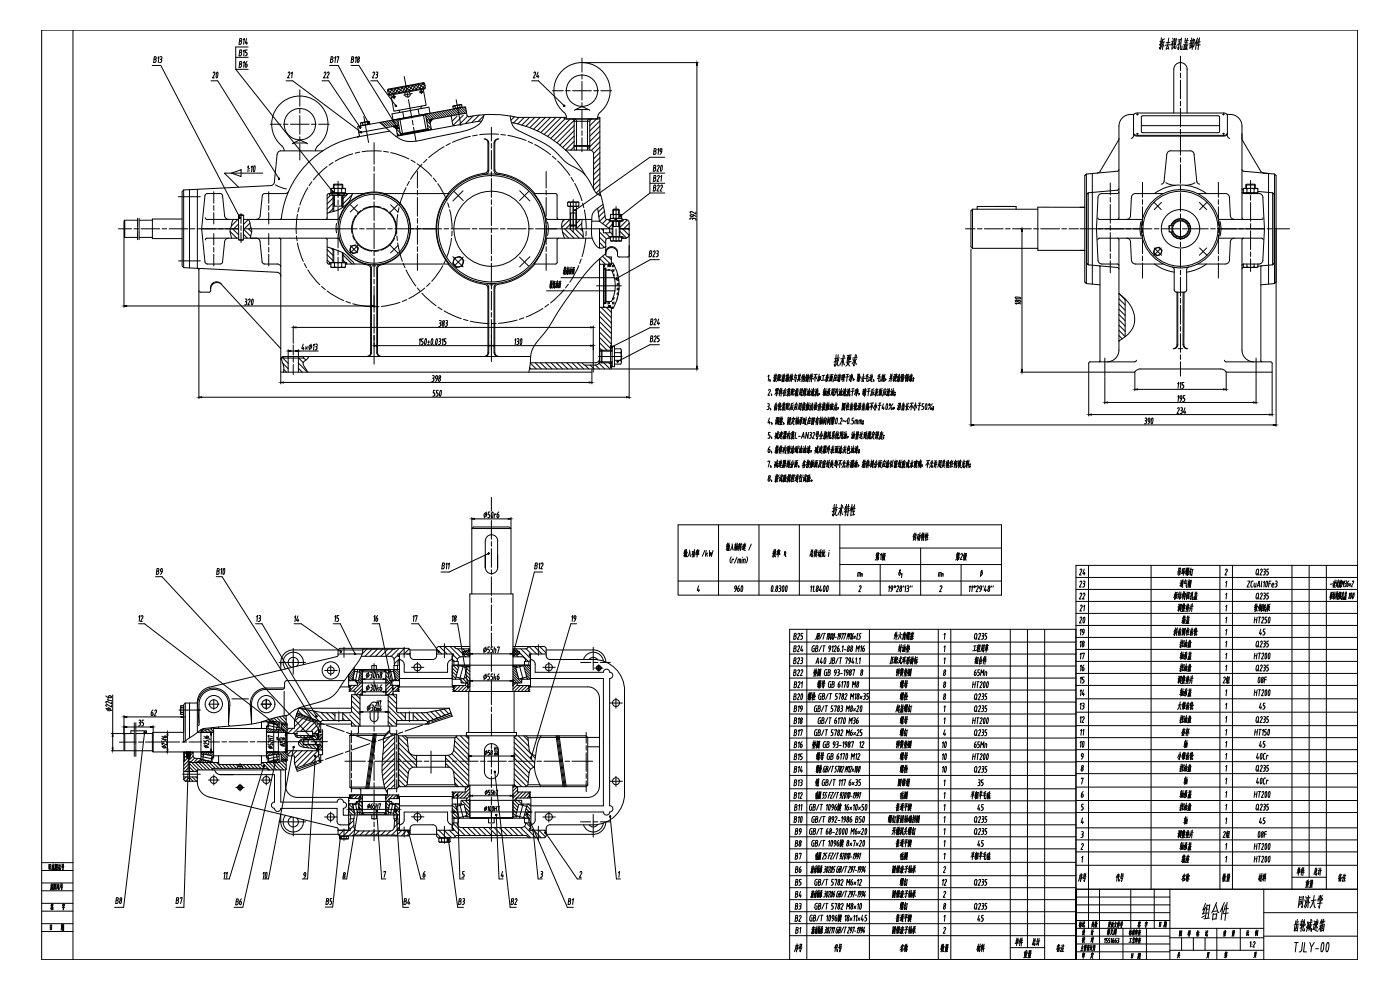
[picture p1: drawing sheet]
<svg xmlns="http://www.w3.org/2000/svg" width="841mm" height="594mm" viewBox="0 0 841 594" stroke-linecap="round" stroke-linejoin="round" font-family="sans-serif">
<defs><g id="words">
<text font-size="16.3" x="721" y="554">组合件</text>
<text font-size="11.5" x="776" y="574">TJLY-00</text>
<g font-size="8.4">
<text x="124" y="49">20</text>
<text x="146" y="105">1:10</text>
<text x="128" y="347">B10</text>
<text x="438" y="357">960</text>
<text x="458" y="357">0.8300</text>
<text x="645" y="376">20</text>
<text x="709" y="376">箱盖</text>
<text x="752" y="376">HT250</text>
<text x="538" y="393">封油垫</text>
<text x="707" y="390">挡油盘</text>
<text x="752" y="398">HT200</text>
<text x="707" y="405">挡油盘</text>
<text x="750" y="412">08F</text>
<text x="539" y="415">螺母</text>
<text x="583" y="415">HT200</text>
<text x="707" y="419">轴承盖</text>
<text x="475" y="422">B20</text>
<text x="546" y="422" transform="rotate(-90 546 422)">螺栓</text>
<text x="539" y="436">螺母</text>
<text x="583" y="436">HT200</text>
<text x="707" y="436">挡油盘</text>
<text x="539" y="443">螺钉</text>
<text x="709" y="443">套杯</text>
<text x="752" y="443">HT150</text>
<text x="562" y="451">10</text>
<text x="644" y="450">10</text>
<text x="539" y="458">螺母</text>
<text x="562" y="458">10</text>
<text x="583" y="458">HT200</text>
<text x="751" y="458">40Cr</text>
<text x="539" y="465">螺栓</text>
<text x="562" y="466">10</text>
<text x="707" y="465">挡油盘</text>
<text x="538" y="473">圆锥销</text>
<text x="751" y="473">40Cr</text>
<text x="539" y="481">毡圈</text>
<text x="707" y="480">轴承盖</text>
<text x="752" y="481">HT200</text>
<text x="707" y="488">挡油盘</text>
<text x="475" y="496">B10</text>
<text x="750" y="505">08F</text>
<text x="707" y="512">轴承盖</text>
<text x="752" y="512">HT200</text>
<text x="708" y="519">箱座</text>
<text x="752" y="520">HT200</text>
<text x="778" y="527">单件</text>
<text x="788" y="527">总计</text>
<text x="153" y="529">10</text>
<text x="539" y="533">螺钉</text>
<text x="653" y="531" transform="rotate(-90 653 531)">序号</text>
<text x="709" y="531">名称</text>
<text x="733" y="531">数量</text>
<text x="755" y="531">材料</text>
<text x="539" y="548">螺钉</text>
<text x="609" y="569">单件</text>
<text x="619" y="569">总计</text>
<text x="483" y="573" transform="rotate(-90 483 573)">序号</text>
<text x="539" y="573">名称</text>
<text x="564" y="573">数量</text>
<text x="586" y="573">材料</text>
<text x="634" y="573">备注</text>
</g>
<g font-size="7.9">
<text x="391" y="104">B20</text>
<text x="752" y="419">HT200</text>
<text x="539" y="518">毡圈</text>
<text x="676" y="531" transform="rotate(-90 676 531)">代号</text>
<text x="803" y="531">备注</text>
<text x="783" y="534">重量</text>
<text x="507" y="573" transform="rotate(-90 507 573)">代号</text>
<text x="614" y="576">重量</text>
</g>
<g font-size="7.5">
<text x="739" y="412" transform="rotate(-90 739 412)">2组</text>
<text x="739" y="504" transform="rotate(-90 739 504)">2组</text>
<text x="29" y="548">签 字</text>
<text x="29" y="560">日 期</text>
</g>
<g font-size="7.1">
<text x="142" y="42">B16</text>
<text x="222" y="48">23</text>
<text x="391" y="94">B19</text>
<text x="391" y="116">B22</text>
<text x="388" y="156">B23</text>
<text x="389" y="196">B24</text>
<text x="389" y="206">B25</text>
<text x="92" y="346">B9</text>
<text x="753" y="347">Q235</text>
<text x="647" y="354">23</text>
<text x="753" y="361">Q235</text>
<text x="223" y="375">16</text>
<text x="341" y="375">19</text>
<text x="653" y="383" transform="rotate(-90 653 383)">19</text>
<text x="755" y="383">45</text>
<text x="476" y="385">B25</text>
<text x="753" y="390">Q235</text>
<text x="475" y="393">B24</text>
<text x="475" y="407">B22</text>
<text x="583" y="407">65Mn</text>
<text x="648" y="404">16</text>
<text x="753" y="404">Q235</text>
<text x="476" y="429">B19</text>
<text x="755" y="427">45</text>
<text x="753" y="435">Q235</text>
<text x="476" y="450">B16</text>
<text x="583" y="450">65Mn</text>
<text x="755" y="450">45</text>
<text x="753" y="465">Q235</text>
<text x="592" y="473" transform="rotate(-90 592 473)">35</text>
<text x="586" y="488">45</text>
<text x="753" y="488">Q235</text>
<text x="755" y="496">45</text>
<text x="476" y="502">B9</text>
<text x="476" y="510">B8</text>
<text x="586" y="510">45</text>
<text x="476" y="517">B7</text>
<text x="476" y="525">B6</text>
<text x="476" y="533">B5</text>
<text x="68" y="544">B8</text>
<text x="104" y="544">B7</text>
<text x="140" y="545">B6</text>
<text x="194" y="544">B5</text>
<text x="241" y="545">B4</text>
<text x="274" y="545">B3</text>
<text x="306" y="545">B2</text>
<text x="340" y="545">B1</text>
<text x="476" y="540">B4</text>
<text x="476" y="548">B3</text>
<text x="476" y="555">B2</text>
<text x="586" y="555">45</text>
<text x="649" y="563">设 计</text>
<text x="682" y="558">签 字</text>
<text x="707" y="564">图 样 标 记</text>
<text x="748" y="563">比 例</text>
<text x="649" y="567">校 对</text>
<text x="649" y="577">审 定</text>
<text x="678" y="577">日 期</text>
<text x="706" y="577">共 页</text>
<text x="734" y="576">第 页</text>
</g>
<g font-size="6.6">
<text x="142" y="35">B15</text>
<text x="193" y="48">22</text>
<text x="325" y="48" transform="rotate(-90 325 48)">24</text>
<text x="653" y="347" transform="rotate(-90 653 347)">24</text>
<text x="647" y="361">22</text>
<text x="653" y="368" transform="rotate(-90 653 368)">21</text>
<text x="475" y="400">B23</text>
<text x="648" y="480">6</text>
<text x="482" y="562" transform="rotate(-90 482 562)">B1</text>
<text x="647" y="558">标记</text>
<text x="654" y="558">处数</text>
<text x="733" y="563">重 量</text>
</g>
<g font-size="6.2">
<text x="176" y="48" transform="rotate(-90 176 48)">21</text>
<text x="87" y="375" transform="rotate(-90 87 375)">12</text>
<text x="158" y="375" transform="rotate(-90 158 375)">13</text>
<text x="275" y="375" transform="rotate(-90 275 375)">18</text>
<text x="653" y="435" transform="rotate(-90 653 435)">12</text>
<text x="646" y="457">9</text>
<text x="179" y="528">9</text>
<text x="253" y="528">6</text>
<text x="570" y="533" transform="rotate(-90 570 533)">12</text>
</g>
<g font-size="5.7">
<text x="180" y="375" transform="rotate(-90 180 375)">14</text>
<text x="205" y="375" transform="rotate(-90 205 375)">15</text>
<text x="252" y="375" transform="rotate(-90 252 375)">17</text>
<text x="652" y="390" transform="rotate(-90 652 390)">18</text>
<text x="652" y="397" transform="rotate(-90 652 397)">17</text>
<text x="652" y="411" transform="rotate(-90 652 411)">15</text>
<text x="652" y="419" transform="rotate(-90 652 419)">14</text>
<text x="652" y="427" transform="rotate(-90 652 427)">13</text>
</g>
<g font-size="5.3">
<text x="543" y="348" transform="rotate(-90 543 348)">δ 1</text>
<text x="138" y="529" transform="rotate(-90 138 529)">11</text>
</g>
<text font-size="4.9" x="652" y="443" transform="rotate(-90 652 443)">11</text>
</g></defs>
<!-- layer: zhongxin -->
<g fill="none" stroke="#000" stroke-width=".6">
<path d="M350 35v8M709 34v8M180 54v10M236 57l1 2M238 58h-2M243 46l1 8M245 56v2M245 60l2 11M248 56l-5 1M253 54v2M254 55h-2M274 60l3 15"/>
<path d="M332 55h6M340 55h3M344 55h11M350 45v2M350 49v11M357 55h3M361 55h6M709 44v3M709 48v11M162 75h7M170 75h3M174 75h12"/>
<path d="M180 65v3M180 69v12M187 75h3M191 75h7M219 70l2 16M248 72v3M248 76l2 9M295 76v9M350 62v2M350 66v11M350 79v2M709 61v3"/>
<path d="M709 65v11M709 78v3M180 82v3M180 86v10M200 98l-2 1M212 92l-11 5M216 91l-3 1M225 86v13M229 91h-11M230 91h3M235 92l11 3M247 96l2 2"/>
<path d="M251 98l8 8M253 99l-6 9M256 96l-2 2M267 88l-9 7M270 86l-2 1M283 82l-11 4M287 81l-3 1M295 86v3M295 90v12M299 81h-11M301 81h3M305 81l11 3"/>
<path d="M317 85l3 1M321 87l10 6M332 94l2 2M335 97l7 8M350 83v8M709 82v11M709 95v2M709 99v11M107 118h13M128 115v7M161 115v7M185 113l-5 10"/>
<path d="M187 109l-1 3M197 100l-9 8M203 109v10M225 100v3M225 104v12M225 117v3M244 113l-4 10M246 109l-1 2M251 103v10M251 114v3M251 119v11M260 107l2 2"/>
<path d="M263 110l5 11M273 115l5 6M278 115l-6 6M295 103v3M295 107v12M312 115l6 6M318 115l-6 6M328 103v10M328 114v3M328 119v11M343 107l2 2M344 120v19"/>
<path d="M345 110l5 11M667 110v7M667 119v2M686 110v9M686 120v3M709 112v2M709 116v11M732 110v9M732 120v3M751 108v8M751 117v3M71 137h8"/>
<path d="M80 137h3M85 137h11M97 137h3M102 137h11M114 137h3M119 137h11M128 123v3M128 128v7M131 137h3M135 137h8M145 128v6M145 136v2"/>
<path d="M145 140v6M161 123v3M161 128v7M179 129l-1 11M180 125l-1 2M202 137h13M203 120v3M203 124v10M211 123l4 4M214 129a14 14 0 0 0-2 11M215 123l-5 4M216 137h3"/>
<path d="M217 126l-2 2M220 137h11M225 121v11M225 134v3M225 138v11M229 125a14 14 0 0 0-11 1M230 125l3 1M233 137h3M234 127a14 14 0 0 1 4 10M235 123l4 4M237 137h11M238 139v3"/>
<path d="M239 123l-5 4M239 129l-1 11M240 125l-1 3M250 137h3M251 131v3M251 135v12M254 137h11M267 137h3M269 122l1 3M270 126l2 11M271 137h11M272 139l-1 3"/>
<path d="M284 137h2M288 137h11M295 120v3M295 124v11M295 137v3M301 137h2M305 137h11M318 137h2M322 137h12M328 131v3M328 135v12M350 122l1 3"/>
<path d="M351 126l1 11M352 139v3M370 124v8M370 133v3M370 137v8M580 137h6M587 137h3M591 137h12M604 137h3M608 137h12M621 137h3M625 137h11"/>
<path d="M638 137h3M642 137h6M649 137h9M660 137h2M664 137h11M667 123v11M667 135v3M667 140v11M677 137h2M681 137h11M686 124v11M686 137v3"/>
<path d="M693 121l5 5M693 137h3M698 137h11M698 122l-5 4M709 128v3M709 133v11M710 137h3M715 137h11M720 122l5 4M725 121l-4 5M727 137h3M731 137h12"/>
<path d="M732 124v11M732 137v3M744 137h3M748 137h12M751 122v11M751 134v3M751 139v11M761 137h3M765 137h10M107 157h13M128 140v7M128 149v2"/>
<path d="M128 153v7M161 140v7M161 149v2M161 153v7M178 142v3M179 146l3 11M183 158l1 3M203 141v8M203 150v3M203 155v8M210 148l5 4M212 142l1 2"/>
<path d="M214 145a14 14 0 0 0 9 6M215 147l-4 5M225 151v3M225 155v11M228 151h-3M234 147l5 5M237 143a14 14 0 0 1-8 7M238 142l1 3M239 146l3 11M239 148l-4 4M242 158l1 3M251 148v3"/>
<path d="M251 152v10M266 160l-7 9M268 156l-1 2M271 143l-3 11M272 154l6 6M278 154l-5 6M295 141v11M295 154v3M295 158v11M312 154l6 6M318 154l-6 6M328 148v3"/>
<path d="M328 152v10M348 160l-6 10M349 156l-1 2M352 143l-2 11M667 152v3M667 157v7M686 141v11M686 154v3M686 158v9M693 149l5 4M698 149l-5 4M709 145v3"/>
<path d="M709 150v11M721 149l4 4M725 149l-5 4M732 141v11M732 154v3M732 158v9M751 151v3M751 155v8M185 162l7 9M193 172l2 2M197 175l9 6M225 168v3"/>
<path d="M225 172v11M244 162l6 10M244 180l-2 1M251 173l2 2M253 176l9 8M255 173l-9 6M258 170l-2 2M295 171v3M295 175v11M339 174l-8 8M341 171l-1 2M358 172h15"/>
<path d="M709 162v3M709 167v11M709 179v3M208 181l3 1M212 182l11 2M225 185v2M225 189v11M228 184h-3M240 182l-11 2M263 184l3 2M267 187l10 4M278 192l3 1"/>
<path d="M283 193l11 1M295 188v2M295 192v11M298 194h-3M311 192l-12 2M315 191l-3 1M326 185l-10 5M330 183l-3 1M709 183v12M709 196v3M176 207v6M176 215v3"/>
<path d="M176 219v6M182 214v1M225 202v2M225 206v13M295 205v2M295 209v8M356 211v13M360 214h14M664 215v11M709 200v12M709 213v3M709 217v9"/>
<path d="M755 215v11M295 299v8M295 308v3M295 313v11M295 325v3M295 330v11M295 342v3M295 346v12M295 359v3M295 363v12M295 376v3M168 398h16"/>
<path d="M176 389v16M199 400v6M207 389v6M225 399v5M243 389v6M251 398v6M267 387v8M278 400l-2 8M295 380v9M295 393v10M312 400l2 8M323 387v7"/>
<path d="M330 398v6M349 398h6M356 398h3M356 389v13M360 399v4M361 398h6M195 403h8M225 409v3M247 401h8M295 409v14M326 401h8M357 401h5"/>
<path d="M370 419v6M108 427h12M125 423h7M128 420v6M157 423h6M160 420v6M178 429l13 5M192 434l3 1M196 436l11 3M204 428v5M208 440l3 1M211 439v7"/>
<path d="M225 427v8M225 436v3M238 439v7M242 440l-3 1M246 428v5M254 435l-11 4M258 434l-3 1M271 429l-12 5M295 425v3M295 429v13M352 440v6M366 422h8"/>
<path d="M82 446h-10M83 446h3M97 446h-10M100 446h8M109 446h3M121 446h-7M126 446h6M133 446h3M138 446h11M144 458v4M153 446h-3M154 446h7"/>
<path d="M164 446h4M171 446h10M183 446h2M190 458l-12 4M194 457l-3 1M197 446h-10M206 452l-11 4M207 457h13M210 451l-3 1M211 447v3M211 452v11M212 441l13 5"/>
<path d="M221 457h3M222 447l-11 3M225 441v11M225 453v3M225 458v11M225 457h11M226 445l-3 1M238 457h3M238 441l-11 4M238 447v3M238 451v12M242 457h11"/>
<path d="M255 457h3M259 451v13M259 457h11M272 457h3M276 457h11M289 457h2M293 457h11M295 447v3M295 454v7M306 457h2M310 457h11M323 457h2"/>
<path d="M327 457h11M339 457h3M344 457h12M352 448v3M352 452v11M110 465h10M125 469h7M128 465v7M142 473h5M144 471v4M157 469h6M160 465v7"/>
<path d="M211 464v3M211 469v7M225 470v3M225 474v8M238 464v3M238 468v8M295 462v3M295 466v7M295 479v5M352 465v3M352 469v7M366 469h8"/>
<path d="M370 466v6M168 494h16M176 491v11M195 491h7M199 488v6M207 498v7M225 485v7M225 494v3M225 498v7M243 497v6M247 491h8M251 488v6"/>
<path d="M267 496v11M276 483l2 8M295 487v7M295 495v3M295 499v6M314 483l-2 8M323 496v9M326 491h8M330 488v6M349 494h6M356 494h3M356 489v14"/>
<path d="M361 494h6"/>
</g>
<g fill="none" stroke="#000" stroke-width=".6">
<path d="M25 18h791v558h-791zM44 18v558M233 54l22-4 1 3h-1l-21 4-1-3zM245 55a1.6 1.6 0 0 1 1 2 1.6 1.6 0 0 1-2 1 1.6 1.6 0 0 1 0-3M254 54l2 9-19 4-2-10M255 50l-22 4M256 53l-23 4M337 43a17 17 0 0 1 25 0 17 17 0 0 1-2 25l-1 3h-19a6 6 0 0 0-3-5 17 17 0 0 1 0-23zM218 75v1M221 75h.1M222 74l-5 1M234 79l-19 3"/>
<path d="M235 68l23-4v4l-22 4zM236 76l2 1M239 66a.7 .7 0 0 1 1 1 .7 .7 0 0 1 0 1M240 75l-8 2M240 71v1M242 67l1 4M251 66l1 3M253 64a.7 .7 0 0 0 0 1 .7 .7 0 0 0 1 0M254 69h.1M256 78h.1M256 72l15-2 1 5M257 77l-1-8-17 3 2 8v1l16-3v-1l-16 3"/>
<path d="M258 72l1 6-20 3-1-5M260 72l-2 1M272 75h1M272 64h.1M273 65h.1M277 64v1M278 64l-6 1M289 73l-51 9M307 74a65 65 0 0 1 44 31M339 71h21M340 71h-29a76 76 0 0 0-30-1l-1-6-65 12 1 5-1 1M344 71l1 2"/>
<path d="M345 73v14M345 73h9M345 71l1 2M345 66h1h8M346 66l4-2 4 2M354 73v14M354 71l-1 2M356 71l-2 2M359 71h1v45l2 7 2 8 2 1M681 80v1h2h52h2v-1M681 69a7 7 0 0 0-9 7v55l-1 1M683 69h1"/>
<path d="M683 68v1M683 80v1M686 75h47M686 70h46h1v9l-1 1h-46v-1zM705 68v-26a4 4 0 0 1 4-4 4 4 0 0 1 4 4v26M735 68v1M735 80v1M736 69h-2M737 69a7 7 0 0 1 9 7v55l1 1M166 93l-1 16-2 2-53 3M168 91h26M169 91h-2v2"/>
<path d="M176 86h8h1M176 86l4-2 4 2M191 88a17 17 0 0 0 1-25 17 17 0 0 0-25 1 17 17 0 0 0 3 24l1 3M191 88l-1 3M215 82a57 57 0 0 0-46 50h-1M242 81h.1M291 83l2 1v2v16l-1 2a36 36 0 0 0-23 12M291 83l2 1 1 2v16l-1 2-1 1M299 83l-1 1-1 2v16v2l2 1M300 83l-2 1-1 2v16l1 2a36 36 0 0 1 23 12M340 90h14l2 1 1 1v21M345 87h9"/>
<path d="M345 87v1h9v-1M346 88v2M353 88v2M672 83l-11 20-2 1M681 80v2l-1 1M681 80v-11l2-1h53l1 1v11M681 80v1l2 1h52l2-1v-1M683 80h1M734 80h2M737 80v2l2 1M746 83l1 2M747 85l11 18 1 1h3"/>
<path d="M110 114l-1 1v45l1 1M110 114v47M165 111l7 3M173 115l-1 1-14 1v1l-2 12-1 1-1 1M197 116h2h-2M197 116v1v14l-1 1M198 116v1h10v-1M199 116h8v1h-8zM200 117v10M200 111v2M201 117v10M201 111h4h1h-6z"/>
<path d="M202 116l1 1M203 116l1 1M206 117v8M206 111v2M206 117v7M207 116h12a24 24 0 0 0-16 16h-57M218 116l7-1 6 1M230 116h40a33 33 0 0 0 0 43h-40a22 22 0 0 0 17-22 22 22 0 0 0-17-21zM335 117v14l1 1M335 117l-1-1h-13a44 44 0 0 1 7 16h27M652 105h1v65l-1-1zM654 116v43l-1-1v-41z"/>
<path d="M671 114l-17 2M671 103l-18 2M672 113l-1 1M672 115l-1 1h-9l-2 1-1 20M672 102l-1 1M680 119l-1 11-1 1-1 1M694 116a26 26 0 0 1 31 0M698 111l1-2 2-17 1-1h1h12h2v2l2 16 2 2M699 116h-17l-2 1v2M700 110l3 1h3M718 110l-3 1h-3M719 116l18 1 2 2v11l1 1 1 1"/>
<path d="M746 113l1 1M746 102l1 1 19 2M746 115l1 1h9M748 111h1h5M748 111h6v2M748 111v2M751 116h.1M755 116h-7M755 116h.1M756 115l9 1M756 116l2 1 1 2 1 18M765 116v1v41v1z"/>
<path d="M766 105h1v64l-1 1zM75 132v11l-1-1v-9zM75 132h8M84 132h8M109 132h-17v11h17M121 137l2 20M121 137h22M123 131l1 1h19M137 132l-1-1-1-1-2-13-1-1h-8l-1 2-2 19M143 129h3M143 129v15M146 137h57"/>
<path d="M146 129v15M201 124h5M202 134v6M246 137h16M328 137h40M329 133v4v4M342 135h4M343 135v2M346 135v2M355 133h5M359 125l1 8M360 133l6 4v3h-4v-3"/>
<path d="M360 138v11M360 137h.1M366 132v1h8v-1M366 131h8v2h-8zM368 133v9M368 126h4v3M369 131l1 2M370 131l1 2M372 133v9M374 132h3l1 2v20h-1h-5l-1-2M378 137h-6h6M583 127l1-1v23l-1-1z"/>
<path d="M584 126h39M587 126v-2h23v2M598 124h12M649 124l3 1-29-1v26h29M659 137l1 20 1 1 11 1v1M659 137h26M659 131l1 1h26M685 133v4v5M702 136v3h2M703 136a6 6 0 0 1 10-4 6 6 0 0 1 0 10 6 6 0 0 1-10-3M704 136a6 6 0 0 1 9-3 6 6 0 0 1 0 9 6 6 0 0 1-9-3M704 136h-2v1"/>
<path d="M733 133v4v5M734 137h26M759 131l-1 1h-26M760 137l-1 19-1 2-2 1M75 143h8M84 143h8M123 157l2 2h7l2-2M137 143h-1l-1 2-1 12M143 143h-19l-1 1M143 144h3M146 143h57a24 24 0 0 0 16 16h-12M154 143h1l1 2 1 12"/>
<path d="M157 157l2 2h8l2 1M168 143l1 1M169 144v80h187v-2M196 143l1 1v14v1h2M198 159v-1h10v1M200 149v9M206 152v6M211 148l2-1 2 2-1 3h-2l-2-1zM218 159h1a3 3 0 0 1 4 2v51l-1 2h-2M221 159l2 1v1M224 160h2M228 159l-1 1-1 1"/>
<path d="M231 159h-1a3 3 0 0 0-3 2v51l1 2h1M269 159a36 36 0 0 0 23 12l1 2M273 155l3-1 3 2-1 4-4 1-2-3zM321 159a36 36 0 0 1-23 12l-1 2v39l1 2h2M336 143l-1 1v14M356 143h-28a45 45 0 0 1-7 16h13l1-1M360 155v62v1l-2 1M363 159v26M364 145v8M364 153l1 1h2v5h-7M365 149a4 4 0 0 1 4 0 4 4 0 0 1 2 3 4 4 0 0 0-4-3 4 4 0 0 0-3 3v-1zM366 143v-1h8v1"/>
<path d="M366 159v1h1v-1M367 143h-2l-1 1M367 158h1a27 27 0 0 1 0 27h-1M378 141l-1 2h-4M584 149h39M654 159l17 2M660 160l1 57h-1M671 143l1 1v66a7 7 0 0 1-7 7M677 143h1l1 2 1 11M680 156v2l2 1h17M686 143h-26l-1 1M694 159l6 3 5 1"/>
<path d="M694 149l2-1 2 2-1 3-2 1-2-2zM725 159l-6 3-6 1M732 143h26l1 1M741 143h-1l-1 2v11l-2 2-18 1M747 143l-1 1v66a7 7 0 0 0 7 7M756 159h-9l-1 1M758 160h-1v57h1M765 159l-9 1M110 161l56 3h2l1 2M119 161l1 1M119 162v13M127 173v2h-1h-6"/>
<path d="M127 170a4 4 0 0 1 6 0 4 4 0 0 0-6 3zM133 170l36 39M223 161v51v1l-2 1M226 161v51l1 1 2 1M292 170l2 2v40l-1 1-2 1M293 173v39v1l-2 1M294 171h2M298 170l-1 2v40v1l2 1M328 175h42M337 167h32M363 162v20M363 161h1v21h-1"/>
<path d="M364 162h3a20 20 0 0 1 0 19h-3M653 170l8 1M671 161l1 1M676 180v22M704 160l1 2v12M705 174l2 1h5l1-1M707 175v32v2h-2M708 175v32l-1 2h-2M711 175v32v2h2M711 175v32l1 2h2M713 162v12M714 160l-1 2"/>
<path d="M747 161l-1 1M748 161h7M766 170l-9 1M360 185h7v23M366 185v-1h1v1M173 215v9M179 215v9M182 214v1h-12v-1M319 218h39M319 214h-148l-2 1v1M350 218l1 1h7M360 217h1"/>
<path d="M360 216v1l-2 1M360 211h1M361 217l1 1M362 210l-1 1v6M362 210v8M362 218h5M362 210h5M367 217h1M367 211h1M367 208h1M367 208v13M369 210h4"/>
<path d="M369 219h4M369 212h4M369 216h4M373 209v10M373 211v7M683 216l-1 1h-27l-1 1v6h28l1-2h2h48h2l2 2h27v-6l-1-1M708 209h2M736 216l1 1h26M367 220h2v-12h-1v12M367 220v2h-49M283 317h24M292 333v8v-16a4 4 0 0 1 3-4 4 4 0 0 1 4 4v16v-8"/>
<path d="M283 357v-40h1h22h1v40M292 341a4 4 0 0 0 3 4 4 4 0 0 0 4-4M169 398v4M182 399a6 6 0 0 0-7-7 6 6 0 0 0-4 10M203 393v-3l1-1h41l1 1 1 5 2 1M203 393l-1 1-76 19a9 9 0 0 0-7 9h-8l-1 1v23M217 394h18l2 2v4M218 390h-42a8 8 0 0 0-7 8M238 389l-1 1h-19M239 400v2M239 393v1h1h-1M240 393v9h-28"/>
<path d="M244 393h2M246 390h16M262 394v1l-1 1h-12M272 396l-3 2v6h-26v-6l-1-1-2-1-1 1v3h-2v2M272 393v20M272 396v1M272 397h3v3M272 393v1v3M273 388l1 2h8M273 397v3h9h-10v8h5M276 400l5 1-2 7-5-1M276 400l-2 8"/>
<path d="M277 395h5M277 394l-2 1v2M282 390v1M282 394v1M282 388h-19l-1 1v5M282 390l-4 2v1l4 1M308 400h11M308 388h19l1 1v5l2 2h26M308 395h5M308 390l4 2v1l-4 1M308 390v1M308 394v1"/>
<path d="M313 394l2 1 1 2M315 400l2 8M315 400l-5 1 2 7 4-1M316 397h.1M318 397v3M318 388l-2 2h-8M318 393v1h1M319 393v20M319 396l1 1M319 396l-1 1h-3v3M320 397l2 2M321 399v5h41a1.9 1.9 0 0 1 2-2 1.9 1.9 0 0 1 2 2 1.9 1.9 0 0 1 2 2 1.9 1.9 0 0 1-2 2v76a1.9 1.9 0 0 1 2 2 1.9 1.9 0 0 1-2 2"/>
<path d="M328 390h28a8 8 0 0 1 8 8M351 396a6 6 0 0 1 6-4 6 6 0 0 1 5 5M354 396a3 3 0 0 1 5 0M356 396a19 19 0 0 1 19 19v62a19 19 0 0 1-19 18h-26l-2 2v5l-1 1h-64l-1-1v-4M139 420h10M160 414h10M160 414a9 9 0 0 0-9 9v12M160 413a10 10 0 0 0-10 11M171 415v15M171 413h-11M178 400a3 3 0 0 0 0-5 3 3 0 0 0-5 2 3 3 0 0 0 2 4M204 413h6"/>
<path d="M207 409h-35l-1 1v4h-1M213 401v1M213 403l3 1-1 5-3-1zM213 402l-1 7M214 409v1h4M214 409h-5v-4v8M215 410v2h-5h1l-1 1h1l-1 1 1 1h-1h3v2M216 404v-1h18v1M216 418h17M216 417v19M218 403v15M218 417h-7v10v1h-18"/>
<path d="M219 403l-1 1h14l-1-1M223 402v-2h3v2M232 417h6v10l1 1h17l14-3M232 403v7h3v-1M232 410v8M233 404l3-1 2 5-4 1zM233 417v19M235 410v2h5h-1l1 1h-1l1 1-1 1h1h-4v2M235 409h5M236 402l2 7M239 409h1v-7v11M239 413h34"/>
<path d="M240 408h32M277 407v3h5M280 410v2h-8h1l-1 1 1 1h-1l1 1h-1h46h-1l1-1h-1l1-1-1-1h1h-7v-2M282 415v25M282 415v-58h26v58M282 400h-2v1M308 400h3v1M309 415v25M313 407v3h-5M313 408h6M318 413h35a7 7 0 0 1 7 7v52a7 7 0 0 1-7 7h-35M318 400h.1"/>
<path d="M319 408h43v76h-43M81 439h-2v2M82 439h6v2M92 440v12v-1v-11zM92 440h18M110 424v5M110 425h.1M110 428h.1M111 422v23M119 424l1 10M119 424a10 10 0 0 1 9-11 10 10 0 0 1 10 11M119 436l1-13a9 9 0 0 1 8-9 9 9 0 0 1 9 9v12l1 1"/>
<path d="M119 427h.1M121 438v2M121 438v2h7h-9M122 438h-1v2M127 437v1l-5 1v-1M128 437v18h-1M131 437v1M138 424l-1 10M150 424l1 10M157 434v4M157 434h11v5M160 438v16"/>
<path d="M161 434v2M161 434l7 1M161 436h-1v19h1M162 434l5 1-1 4-5-1zM166 438h1v2M167 439h2v-4l1 1v-1l1 1v-1l1 1v-1v22v-1l-1 1v-1l-1 1v-1l-1 1v-4h-2M167 438v2h-7h12M168 434h4M172 430v6M172 438h1h4v-5l2-5 14 6v5M178 429l15 5M180 425h31"/>
<path d="M180 425l-2 5 14 5M180 425l13 3M182 439h6v2M183 439h-5v2M191 439h3v14h-3M192 436l-1 8M193 434l-1 2M193 434l1-1h16h1v3h5M193 435h18M201 428v5M206 428v5M215 436v4"/>
<path d="M215 440l-1 1M222 427v4a2.3 2.3 0 0 0 3 2 2.3 2.3 0 0 0 2-2v-4M226 422a2.3 2.3 0 0 0-2 0 2.3 2.3 0 0 0-2 2M234 440l1 1M234 436v4M238 435h19M238 425h32M244 428v5M248 428v5M255 433h-17v3h-22M256 433h1v2M270 425l2 5"/>
<path d="M271 428l-14 6M272 430h.1M272 430l-15 5M75 441h-1v9l1 1h17M75 441h6M75 441v10M82 441h10M92 452h36h-7v1M110 452v16l1 1h8a9 9 0 0 0 7 10l77 18v1M111 452v5M111 452h1M111 456l-1 1"/>
<path d="M112 452v3h2v-3M114 458h1h6M114 458h17M114 452h2M116 452l1 3 4 1M121 456l6 2M121 452v6M121 452v1h1M122 453l5 1v3l-5-1zM127 455v3M131 454v4l1 1h24l1-1M143 459v1"/>
<path d="M145 459v1M157 454v4M161 454l5-1 1 3-5 1zM161 455v3M167 452v1h-1M168 453v5h-11M168 456l-7 2M168 457h4M172 456v6h-1h-52M172 453l1 1h4v4l2 5 14-5-1-3M172 452h-12h7v1M172 440v12v-1"/>
<path d="M172 441h6M172 451h19M178 441v1h10v-1M183 444v3M185 444h-2l-1 2 1 1h2M188 441h3M190 442v-1h1v3M191 447v3l-1 1v-1M192 457l-14 4M192 444h-7v3h7h-1l1 8M192 444v3l2 2M193 453v5"/>
<path d="M194 443v3M194 446v3M194 446h-1h1M194 443l-2 1M210 442v31M210 442h21M232 441h-21l-1 1M235 441h3l1 1v31l-1 1h-4M237 441v33M239 442h113l1 1v29M239 442v31h43M243 442l2 1h28"/>
<path d="M245 443v7M250 454v7M268 454v7M273 443v7a4 4 0 0 1-4 4h-20a4 4 0 0 1-4-4M275 442l-2 1M280 442v-2h30v2M281 442l1 1M282 442v30l-1 1M291 451v13a4 4 0 0 0 4 4 4 4 0 0 0 4-4v-13M298 448a4 4 0 0 0-4-1 4 4 0 0 0-3 4M299 449v2M309 442v30"/>
<path d="M310 442l-1 1M316 442l1 1M317 443l1 7M317 443h7M318 450a4 4 0 0 0 4 4M325 443h35M353 449h7M110 467h9M110 463h9M127 462h.1M127 462h1h32h1M129 462l1 3h2"/>
<path d="M140 465h-8h33v17a2.1 2.1 0 0 0-2 2 2.1 2.1 0 0 0 2 2 1.9 1.9 0 0 0 2 1 1.9 1.9 0 0 0 2-1h33v8M143 462v-2h3v2M161 462h.1M169 462v20h33M171 462v10M172 472a7 7 0 0 0 7 7h31M209 479v20M210 473l1 1h20M210 473h21M216 474h1v4M218 478v11M232 478v11"/>
<path d="M234 474h.1M234 474h-1v4M239 478h33M240 478v21M245 464v7M245 464a4 4 0 0 1 4-3h20a4 4 0 0 1 4 3v7M272 478v21M273 471h-28l-2 2M273 471l2 2M279 473v3h-7h1l-1 1 1 1h-1l1 1h-1h8v2M282 472h27M282 472v19"/>
<path d="M308 472v19M309 472l1 1M311 473v3h8h-1l1 1-1 1h1l-1 1h1h-9v2M318 464l-1 7M319 479v20M321 461l-2 1-1 2M324 471h-7l-1 2M324 472h29M353 472l-1 1h-44M169 489v5a8 8 0 0 0 7 7h27M171 490a6 6 0 0 0 4 10 6 6 0 0 0 7-8M175 491a3 3 0 0 0-2 4 3 3 0 0 0 5 1 3 3 0 0 0 0-5"/>
<path d="M203 482a1.9 1.9 0 0 1 1-2 1.9 1.9 0 0 1 2 2M203 494l1 1h5M203 498v1M206 482a1.9 1.9 0 0 1 2 2 1.9 1.9 0 0 1-2 2v4h34M209 481h.1M211 483h-2v7v-7h5M211 490v2M212 483l1 7M212 483h3l1 5-3 1zM212 492l1 6 1 1h20h2l1-1v-6M213 490v2h-3v2l-1 1M214 483v-2h4v7"/>
<path d="M216 481v-1h-6l1-1h-1h1l-1-1h1h-1h30h-2h2l-2 1h2h-2l2 1h-6v1M216 488v1h18v-1M218 488l1 1M218 488h14M223 490v2h3v-2M232 488l-1 1M234 483h4l-2 6-3-1zM235 483v-2h-3v7M235 483h5M237 490v2h2v2l1 1M238 483l-2 7M239 490v2"/>
<path d="M240 497h-1v2h7M240 496l3-3v-5h26v5l3 3M240 484h32M249 495h12l1 1v2M249 495l-2 2-1 4-1 1h-41l-1-1v-2h7v-2h-1v-2M272 491h47M272 483h5M272 495v3v1M273 491v3M274 483l2 8M274 484l5-1 2 7-5 1M275 494v2l2 1h36l2-1 1-1"/>
<path d="M275 491v3h-3v1M280 490v1h2M282 481h-5v3M282 491h26h-11v3h-3v-3zM308 481h5v3M311 490v1h-3M313 483h6M315 491v3h3l1 4M316 494v1M316 484l-4-1-2 7 5 1M317 483l-2 8M318 491v3"/>
<path d="M319 497v1M319 498h-1v1M320 495l-1 1M322 492l-2 3M359 495a3 3 0 0 1-5 0M362 494a6 6 0 0 1-5 6 6 6 0 0 1-6-5M364 494a8 8 0 0 1-8 7h-28M366 488a1.9 1.9 0 0 1-2 2 1.9 1.9 0 0 1-1-2h-42v4M25 518h19M204 502h5M205 502h.1M209 502h.1"/>
<path d="M212 502h25h1M246 501h16M273 503l2-1h41l2 1M25 523h19M25 530h19M25 535h19M25 547h19M25 555h19M25 560h19M25 543h19M666 558v1M666 559h-1"/>
<path d="M667 559l-1 1M667 558l-1 1M667 559l1 2h1M668 558v1M668 558l-1 3M670 560l-1 1M670 558v1M670 559l-1 1M670 559h-1M670 560v1M670 558h1l-1 1M670 558l-1 2"/>
<path d="M670 560h.1M671 560l-1 1M664 564v2M665 564v1a.8 .8 0 0 1 0 1h-1M665 561h.1M666 560v1M666 560h-1M666 561h-1M667 565l-1 1M667 560l-1 2M667 564h-1v1h1M667 564h1v2"/>
<path d="M668 565h1v1h-1M668 565v1M669 561l1 1M669 564l-1 1M669 560v2M670 565h1l-1 1zM671 564l-1 1M671 564h1v1M672 565h.1M672 565a.9 .9 0 0 1 0 1 .9 .9 0 0 1-1 0M751 566h1l-1 3M752 568v1"/>
<path d="M752 567h.1M753 566h1l-1 3h1"/>
<circle cx="237" cy="58" r=".7"/>
<circle cx="253" cy="55" r=".7"/>
<circle cx="350" cy="54" r="9"/>
<circle cx="180" cy="75" r="9"/>
<circle cx="225" cy="137" r="21"/>
<circle cx="225" cy="137" r="22"/>
<circle cx="225" cy="137" r="13"/>
<circle cx="295" cy="137" r="33"/>
<circle cx="295" cy="137" r="32"/>
<circle cx="295" cy="137" r="23"/>
<circle cx="709" cy="137" r="24"/>
<circle cx="709" cy="137" r="23"/>
<circle cx="709" cy="137" r="12"/>
<circle cx="709" cy="137" r="5"/>
<circle cx="213" cy="150" r="2.3"/>
<circle cx="275" cy="157" r="2.9"/>
<circle cx="696" cy="151" r="2.3"/>
<circle cx="199" cy="403" r="5"/>
<circle cx="199" cy="403" r="2.1"/>
<circle cx="251" cy="401" r="2.1"/>
<circle cx="330" cy="401" r="2.1"/>
<circle cx="360" cy="401" r="1.5"/>
<circle cx="128" cy="423" r="5"/>
<circle cx="128" cy="423" r="2.6"/>
<circle cx="160" cy="423" r="5"/>
<circle cx="160" cy="423" r="2.6"/>
<circle cx="370" cy="422" r="2.1"/>
<circle cx="128" cy="469" r="2.1"/>
<circle cx="144" cy="473" r="1.5"/>
<circle cx="160" cy="469" r="2.1"/>
<circle cx="370" cy="469" r="2.1"/>
<circle cx="199" cy="491" r="2.1"/>
<circle cx="251" cy="491" r="2.1"/>
<circle cx="330" cy="491" r="2.1"/>
</g>
<g fill="none" stroke="#000" stroke-width=".6">
<path d="M233 54l3 2M233 56l1 1M234 54l-1 1M235 54l3 2M236 54l-3 3M237 53l3 3M238 53l-3 3M239 53l3 2M240 53l-2 3M241 53l3 2M242 52l-2 4M243 52l3 2"/>
<path d="M244 52l-2 3M245 52l4 2M246 52l-2 3M247 51l4 3M248 51l-2 4M249 51l4 2M250 51l-2 3M252 51l3 2M252 51l-2 3M254 50l1 1M254 50l-2 3M255 51l-1 2"/>
<path d="M229 73l2 3M230 73l3 3M231 73l3 3M233 73l3 3M234 73l3 3M235 72l5 5M236 72l3 3M238 72l1 2M238 77l2 3M239 72h.1M240 71v1M240 72l2 9"/>
<path d="M254 69l2 9M255 69h.1M256 69l2 3M256 71l1 1M256 72l3 3M256 68l4 4M257 75l2 2M257 77v1M257 78h1M258 68l3 3M258 72h.1M259 68l3 3"/>
<path d="M260 68l3 3M261 68l4 3M263 67l3 4M264 67l3 3M265 67l3 3M266 67l4 3M268 66l3 4M269 66l3 3M270 66l3 3M271 66l4 3M273 65l3 4M274 65l3 3"/>
<path d="M274 70l-2 3M275 65l3 3M276 65l3 3M278 65l2 2M278 69l-6 6M279 64l1 1M281 70l-5 5M284 70l-4 4M288 69l-5 5M291 70l-4 3M291 69a12 12 0 0 1-11 9l-20 5a34 34 0 0 1-17 2 31 31 0 0 1-12-9l-3-2M307 70v3a7 7 0 0 0 4 5l16 8a46 46 0 0 1 13 11l2 2a25 25 0 0 1 15 16l2 2 2 1"/>
<path d="M309 70l-2 2M312 71l-4 3M315 71l-4 3M318 71l-4 4M321 71l-5 5M324 71l-6 6M328 71l-7 7M331 71l-8 8M334 71l-9 9M337 71l-10 10M339 71l-10 11M343 71l-12 12"/>
<path d="M345 72l-12 12M345 75l-10 11M345 79l-9 8M346 73v15M353 73v15M355 72h.1M358 71l-4 5M360 73l-6 6M360 76l-6 6M360 79l-6 6M239 80l1 1M241 80v1"/>
<path d="M345 87v3M345 82l-7 7M345 85l-5 5M345 88l-2 2M346 90h.1M354 87v3M360 82l-7 8M360 85l-5 5M360 88l-3 4M360 92l-3 3M360 95l-3 4M360 98l-3 4"/>
<path d="M199 117l-2 2M200 119l-3 3M201 111v2M201 117v7M205 117v7M206 111v2M208 117l-2 2M209 116l-1 1M211 117l-5 5M212 116l-2 5-3 3-4 2-6 2M360 101l-3 4M360 104l-3 4"/>
<path d="M360 107l-3 4M360 111l-3 3M360 114l-2 2M361 117h-1M749 111v2M754 111v2M138 139l4 4M140 137l3 4M140 132l-2 7 1 4M143 132l-4 4M143 137v1M143 135l-3 2"/>
<path d="M146 138l5 4M146 135l3-3 2 7-1 4M149 137l2 2M150 134l-3 3M151 137h-1M200 122l-3 4M200 125l-2 3M338 139l4 4M339 132l-2 4 2 7M339 132l-1 1M339 137l6 6M342 132l-5 5"/>
<path d="M342 135l-2 2M342 135v2l6 6M343 128v7M346 137l4 5M346 128v7M349 132l-3 2M349 137l1 2M349 134l-3 3v-2M350 137h-1M350 132l-1 4 1 7M360 139l4 5M361 137l1 2"/>
<path d="M362 123l-4 3-2 2-1 13 1 3 3 4 2 1 3-1M363 124l-4 3M363 127l-3 3M363 130l-3 3M364 140l2 2M365 132l-3 2M366 139l2 2M367 133l-3 3M368 137v1M368 135l-2 2M368 126v3M368 133v3"/>
<path d="M372 126v3M372 133v3M372 139l4 4M373 133h-1M374 137l4 4M377 132l-5 5M377 137l1 1M378 134l-3 3M378 137h.1M139 143h.1M146 141l3 2M197 148l9 4 7 7"/>
<path d="M197 156l1 2M197 153l3 4M197 150l3 3M199 149l1 1M206 156l1 2M206 153l6 6M208 158v1M360 158l1 1M360 149h.1M360 146l3 3M360 143l4 3M360 155l4 4"/>
<path d="M362 154l5 5M363 159h.1M363 159v1M363 160h.1M364 153v-1a104 104 0 0 0-23 27l-3 5a186 186 0 0 1-18 25l-1 4-1 11M366 159l-1 1M366 154l1 2M366 160h.1M368 159v1M369 159l-1 1M369 160h.1M372 142h.1"/>
<path d="M363 162h.1M363 162v-1l1 1M363 179l1 1M363 178l1 1M363 177l1 1M363 176l1 1M363 175l1 1M363 174l1 1M363 173l1 1M363 172h1M363 171h1M363 170h1"/>
<path d="M363 169h1M363 168h1M363 167h1M363 166h1M363 165h1M363 164h1M363 163h1M364 172h-1M364 173l-1 1M364 174l-1 1M364 175l-1 1M364 176l-1 1"/>
<path d="M364 177l-1 1M364 178l-1 1M364 179l-1 1M364 161l-1 1M364 163h-1M364 164h-1M364 165h-1M364 166h-1M364 167h-1M364 168h-1M364 169h-1M364 170h-1"/>
<path d="M364 171h-1M366 162h-1M366 162h.1M368 162h.1M369 179l-1 1M369 179v1M369 162l-1 1M369 165h.1M369 163h.1M369 165v1M371 180h.1M371 179h.1"/>
<path d="M371 165h.1M371 170v1M371 173v1M371 176h.1M371 167v1M371 165v1M371 177h.1M372 176l-1 1M372 168l-1 1M372 173l-1 1M372 174h-1M372 170l-1 1"/>
<path d="M372 171h-1M672 179l4 4M360 200l7 7M360 196l7 7M360 193l7 7M360 190l7 7M360 187l7 7M361 185l6 6M363 182h.1M363 184h.1M363 182v1M363 184v1"/>
<path d="M363 182h1M363 180l1 1M364 181l-1 1M364 180l-1 1M364 185l3 3M366 181l-1 1M366 184l-1 1M366 185h.1M366 181l-1 2M366 182v1M368 181v1M368 184v1"/>
<path d="M369 185h-1M369 181l-1 2M369 182v1M672 198l4 4M672 195l4 4M672 192l4 4M672 189l4 4M672 186l4 4M672 183l4 3M676 180l-4-4 5 5 3 5a14 14 0 0 1-7 18l-1 1M170 218l3 3M173 215h.1"/>
<path d="M173 218l-4-3 1 6v3M179 215l3 3M182 215l2 1M185 214v1M186 214l-4 4 3 6-6-6M319 218l3 4M322 218l3 4M325 218l3 4M328 218l4 4M331 218l4 4M334 218l4 4M337 218l4 4"/>
<path d="M341 218l3 4M344 218l3 4M347 218l4 4M351 219l3 3M355 219l2 3M358 219l2 3M360 218l3 4M360 218h2M360 210h2M360 209l1 1M360 206l5 4M360 203l7 6"/>
<path d="M361 217h6l1 1M361 211h6M363 218l3 4M366 218l2 2M367 210l1 1M367 209h1M367 208h.1M368 209l-1 1M368 210l-1 1M368 218l-1 1M368 219l-1 1M672 205h.1"/>
<path d="M672 202l2 2M170 222l2 2M179 221l3 3M318 221l1 1M218 389a27 27 0 0 1-8 16l-3 4a23 23 0 0 1-11 11l-3 1a56 56 0 0 0-17 6 9 9 0 0 1-8 3l-15 5-23 2a17 17 0 0 0-12 3l-8 6M220 390l-2 3M223 390l-4 4M227 390l-5 4M230 390l-4 4M233 390l-4 4M236 390l-4 4M239 400h.1"/>
<path d="M239 393l-2 3M240 389l-5 5M240 396l-3 3M243 389l-3 4M246 390l-3 3M246 392v1M262 390l3 3M264 388l5 5M267 388l5 5M270 388l7 7M272 396l1 1M272 400l3 3"/>
<path d="M272 394l3 2M274 400l1 1M275 390l5 5M278 390l2 1M278 392l1 1M279 391l-1 1M279 391l2 2 1-1M280 391l2 2M281 391l-2 2M281 391l1 1M281 390l1 1M282 400h26"/>
<path d="M282 391l-2 2M282 394h.1M308 391l3 4M309 391h-1M309 391l2 2M310 390l7 7M310 391l-2 2M311 391l-2 3-1-1M312 392l-1 1M313 390l6 6M315 400l4 4M316 390l3 3"/>
<path d="M316 400l3 2M318 400l1 1M318 388l4 5M321 388l5 5M324 388l4 4M359 400l-1 1M360 400l-2 2M209 408l2 1M209 406l3 3M210 405l2 2M210 415h.1M210 404l2 2"/>
<path d="M211 412l-1 1M211 403l2 2M211 418l5 5M211 412h.1M212 402l1 2M213 402h.1M213 412l-2 3M214 417l2 3M214 409l1 1M215 410h.1M215 409l1 1M216 408l2 2"/>
<path d="M216 407l2 1M216 405l2 2M216 403l2 1M216 404l2 2M217 410l-5 5M218 410h14M218 412l-5 4M218 414l-4 3M218 416l-2 1M232 404l1 1M232 408l2 2M232 409l1 1"/>
<path d="M232 406l2 2M233 403h1M233 418l5 5M234 410l-2 2M234 409l1 1M235 411l-3 3M236 417l2 3M236 416l-1 1M236 402l4 4M237 412l-5 4M237 404l3 3M237 406l3 3"/>
<path d="M237 408l1 1M238 402l2 2M239 412l-6 5M239 414l-2 1M239 402l1 1M240 415h-1M240 413h-1M272 403l2 3M272 405l2 3M272 408h.1M272 401l3 3M272 414h.1"/>
<path d="M272 412h.1M275 412l-2 1M277 412l-4 3M277 409l2 1M278 408l3 2M279 412l-4 3M279 407l3 3M280 405l2 3M280 403l2 3M280 410v1M280 402l2 1M281 400l1 1"/>
<path d="M282 410l-5 5M282 415h-1M282 412l-3 3M308 405l5 5M308 403l3 3M308 409l1 1M308 408l3 2M308 406l4 4M308 402l3 2M308 400l2 2M310 400v1M310 410l-2 2"/>
<path d="M311 411l-3 3M312 408l1 1M312 412l-3 3M315 412l-4 3M315 401l4 4M316 403l3 3M316 405l3 3M317 407v1M317 412l-4 3M318 415h-1M318 413l-3 2M361 400l-2 2"/>
<path d="M361 401l-1 2M121 440v12M121 439l1 1M123 438l2 2M125 438l2 2M127 438l1 1M128 437h.1M158 433v1M160 433v1M161 436l-1 1M161 438l-1 1M161 432l2 2"/>
<path d="M162 434h.1M162 438l-2 2M163 432l2 2M163 438l-1 2M164 434h-1M165 431l2 3M165 438l-2 2M165 434l-1 1M166 431l4 3M166 438l-1 2M167 434l-2 1M167 439l-1 1"/>
<path d="M167 439l1 1M167 440v3M168 434l-2 1M168 435h.1M168 430l4 4M168 439l1 1M169 438l2 2M169 437l3 3M169 435l3 4M170 430l2 2M170 435h.1M171 436l1 1"/>
<path d="M172 430h.1M172 435v1M176 438l-3 3M179 427l3 2M180 431l-3 2M181 426l6 5M182 432l-5 5M184 432l-8 9M185 426l7 7M187 433l-6 6M189 427l6 6M189 434l-5 5"/>
<path d="M191 435l-4 4M191 438l-2 3M193 428l5 5M196 428l5 5M199 428l2 2M206 432l1 1M206 428l4 5M210 429l6 7M211 436h1M211 434l3 2M211 427l5 5M211 424l5 5"/>
<path d="M211 421l5 5M226 422h.1M233 430l5 5M233 427l6 6M233 424l9 9M233 433l3 3M233 421l5 5M234 439l-2 2-2 3v15v11l1 4 2 2M234 439l-3 4M241 428l3 3M248 433h.1M248 430l4 3"/>
<path d="M250 428l5 5M253 428l5 5M256 428l4 4M259 428l4 3M262 427l3 4M264 426l3 4M267 426l3 3M270 426h.1M112 452l2 2 2-2M112 453l1-1 1 1M112 453l2 2h-1l-1-1M112 452l-1 1"/>
<path d="M112 453l2 2-2-1M112 454l2-2-2 2M112 454l-1 1M112 452l2 2M113 452l1 1M113 455l-3 3M114 458l-4 4M114 459l5 4M114 454l-1 1M114 453l-1 2M114 453l-2 2h1l1-1M114 453l-1-1-1 1"/>
<path d="M114 452l-2 1M114 452l-2 2M115 458l5 4M116 454l-6 6M117 455l-2 3M117 458l5 4M119 456l-3 2M119 458l5 4M121 456l-2 2M122 456l-1 1M122 458l4 4M122 452h-1"/>
<path d="M123 457l-2 1M123 452l-2 1M124 458l4 4M124 457l-1 1M125 452l-2 1M125 457l-1 1M126 452l-1 1M126 457v1l3 3M127 458h.1M128 452l-2 2M128 458l3 3M128 452l-1 2"/>
<path d="M128 454l-1 1M130 458l3 3M133 459l3 2M136 459l2 2M138 459l2 3M140 459l2 3M142 459l1 1M146 459l2 3M148 459l2 3M150 459l3 3M152 459l3 3M154 459l3 3"/>
<path d="M157 459l2 3M157 458l5 4M160 458l4 4M160 452h.1M161 455h.1M162 452l-2 1M162 458l4 4M162 457l-1 1M163 452l-3 3M164 457l-1 1M164 458l4 4M165 452l-2 2"/>
<path d="M166 457l-2 1M166 458l4 4M166 452l-1 1M167 452l-1 1M167 453h1M167 445v7M167 456l-1 2M168 457l-1 1M168 458l4 4M168 452l4 4M169 456h.1M169 454l2 2"/>
<path d="M169 452l3 3M169 457l3 3M171 452l1 1M171 456v1M171 457l1 1M172 452h.1M175 451l-2 2M177 441l1 2h2h7l2-1 1-1M177 441l2 2M178 451l-3 3M180 446l3 3M180 442l1 1"/>
<path d="M181 444l1 2M181 451l-4 5M182 444h1M182 442l1 1M183 444h2M183 447h2M183 447l2 2M184 444h1M184 442l1 1M185 451l-8 8M185 444h7M185 447h7"/>
<path d="M186 447l2 2M186 443l1 1M186 442l1 1M187 443l2 1M188 447l2 3M188 441l1 1M188 451l-10 10M189 442l2 2M189 441h1M190 447l1 1M191 442h.1M191 451l-9 9"/>
<path d="M191 454l-4 4M192 447l-1 1M192 456l-1 1M193 448l-2 1M193 449l-1 1M194 441l-3 2M194 441l-12 3-2 1-1 1 1 2 2 1 12 2M194 442l-2 2M194 450l-1 1M224 441l-4 33M225 441l-5 33M225 441l-4 33"/>
<path d="M226 441l-4 33M232 457l-2 3M234 443l-4 3M235 457l-5 6M236 441l-1 1M237 443l-7 7M237 446l-7 7M237 449l-7 8M237 452l-5 5M237 455l-2 2M237 459l-7 7M239 459l6 6"/>
<path d="M239 452l9 9M239 446l11 11M239 443l6 6M239 449l11 11M239 456l7 6M242 442l3 3M268 455l14 14M268 458l2 3M269 454l13 12M271 453l11 10M273 451l9 9M273 448l9 9"/>
<path d="M273 445l9 8M274 443l8 7M277 442l5 5M280 442l2 2M309 446l12 12M309 449l12 12M309 452l10 10M309 455l9 9M309 459l9 8M309 443l13 12M311 442l7 6M315 442l2 3"/>
<path d="M325 442l-2 5-2 12 1 6 3 8M334 442l4 31M335 442l4 31M336 442l4 31M112 467l-2 1M114 467l-3 2M114 461l-3 2M114 463h-1M114 469h.1M114 467l2 2M114 463h.1M114 461l2 2"/>
<path d="M115 467l3 2M118 467l1 1M144 472l-1 1M145 472l-2 2M145 460h.1M146 461v1M146 473l-2 2M210 478h.1M211 478h.1M213 478l-2 2M215 478l-2 2M217 478l-2 2"/>
<path d="M218 479l-2 2M232 478h.1M233 475h-1M234 474h.1M234 480l-2 1M234 478l-2 2M236 478l-2 2M237 462l-7 7M237 465l-6 6M237 468l-6 6M237 471l-2 3M238 478l-2 2"/>
<path d="M239 479l-1 1M239 468l5 4M239 462l6 5M239 465l6 5M239 471l2 2M272 476h.1M272 463l9 9M273 467l6 6M273 470l2 3M274 476l-2 1M276 476l-4 3M278 476l-4 3"/>
<path d="M281 473l-2 1M282 474l-5 5M282 476l-3 3M282 478l-2 2M282 480l-1 1M309 473h-1M309 462l8 8M309 465l7 7M309 468l4 5M309 471l1 2M310 480l-1 1M311 473l-3 2"/>
<path d="M311 475l-3 2M312 476l-4 3M314 476l-4 3M316 476l-4 3M318 476l-3 3M318 478l-1 1M203 499h.1M207 499l-3 3M209 489l1 1M209 487l3 3M209 485l4 4M209 483l3 3"/>
<path d="M210 499l-4 3M211 483h1M212 493l-3 3M213 496l-3 2M213 498l-4 4M214 481l4 4M216 499l-3 3M216 485l2 2M216 481l2 2M216 488l2 1M218 481h14M219 499l-3 3"/>
<path d="M222 499l-3 3M225 499l-2 3M228 499l-2 3M231 499l-2 3M232 482l2 2M232 488v1M232 486l1 2M232 484l1 2M233 481l2 2M233 488h1M235 499l-3 3M236 489l1 1"/>
<path d="M237 487l2 3M237 485l3 3M238 484l2 2M239 492l-2 2M239 483l1 1M239 498l-4 4M239 494l-2 3M240 497h.1M241 499l-3 3M244 499l-3 3M264 499l4 4M267 499l4 4"/>
<path d="M270 499l4 3M272 486l3 3M272 484l2 2M272 490l1 1M272 488l3 3M272 497v1M272 495l7 7M272 498l4 4M273 483l1 1M277 483h1M277 481l5 5M278 497l5 5"/>
<path d="M279 485l3 3M279 481l3 3M280 488l2 2M280 490l1 1M281 497l5 5M282 481v1M282 481h26M284 497l5 5M287 497l5 5M290 497l5 5M294 497l4 5M297 497l5 5"/>
<path d="M300 497l5 5M303 497l5 5M306 497l5 5M308 484l3 3M308 490v1M308 488l2 3M308 486l2 2M308 482l3 3M309 481l3 2M309 497l5 5M311 481l2 2M313 497l6 6"/>
<path d="M313 481h.1M315 491h.1M315 496l7 7M315 489l3 2M316 487l3 4M316 486l3 2M316 494l3 3M316 484l3 2M318 483l1 1M319 486h.1M321 499l4 4M324 499l4 4"/>
<path d="M327 499l1 1M246 500l-2 2M262 501l3 2"/>
</g>
<path d="M128 438h32M75 441h4M128 454h32" fill="none" stroke="#000" stroke-width=".6"/>
<!-- layer: WrG -->
<g fill="none" stroke="#000" stroke-width=".6">
<path d="M232 77l-16 3M280 68l-9 2M114 114v47M119 114v47M656 104v67M762 104v67M203 393h14M239 393h7M262 393h10M318 393h10M114 422v21M119 422v18"/>
<path d="M114 458v11M119 462v7M203 499h7M239 499h7M262 499h10M318 499h10"/>
</g>
<path d="M215 402l-2 8M235 402l1 8M160 436l7 1M121 454l7 2M167 454l-7 2M213 482l2 7M236 482l-1 7" fill="none" stroke="#000" stroke-width=".6"/>
<g fill="none" stroke="#000" stroke-width=".6">
<path d="M91 39h5M93 36h.1M93 34l1 1-1 1a1.1 1.1 0 0 1 1 1 1.1 1.1 0 0 1-1 1h-1zM95 35v-1v4M96 34l1 1v1M96 36h1M97 39l47 92M97 36a1.2 1.2 0 0 1 0 1 1.2 1.2 0 0 1-1 1M142 28v14l58 73M144 25h1M144 23l1 1v1a1.1 1.1 0 0 1 0 1 1.1 1.1 0 0 1-1 1zM146 24l1-1-1 4"/>
<path d="M148 23l-1 3h2M148 25v2M198 39h5l18 35M199 36h.1M199 34l1 1-1 1a1.1 1.1 0 0 1 1 1 1.1 1.1 0 0 1-1 1h-1zM201 35l1-1-1 4M202 34h2l-1 4M211 39h5l23 38M211 36h1M211 34l1 1v1a1.1 1.1 0 0 1 0 1 1.1 1.1 0 0 1 0 1h-1zM213 35l1-1v4M215 36a.8 .8 0 0 1 1 1 .8 .8 0 0 1-1 0z"/>
<path d="M350 38h69M419 39v181M698 23l-1 7-1-1M698 26l-2 1M698 25h-1M698 24l-1 5M698 27l1 1M699 25l-1 5M700 23l-2 1M700 25h-2M702 28v2M702 29h-2"/>
<path d="M702 23v4l-1 2M703 25l-2 1M703 27h-3M704 26l1 1M704 26l-1 1M704 23l1 1M705 25h-1M705 24l-1 5M706 23l-1 4M706 26v3l1-1M706 24l-1 4-1 1M707 23l-1 1"/>
<path d="M707 23l-1 4M708 25v5l-1-1M709 24h-1M709 26l-2 1M709 23l-1 2M710 23l-1 7h1v-2M711 27v3M712 28v2M712 23v1M713 28l-1 2M713 24l-1 3M713 27l-2 1"/>
<path d="M713 27v3M713 25l-1 1M713 23v1M714 29l-4 1M714 26l-3 1M714 24l-3 1M715 27v2M715 25v1M716 27h-1M716 23v1M716 27v1l-1 1M716 24v2"/>
<path d="M716 26h-2M717 24h-2M717 24h1l-1 2M717 23l-1 7M717 25v3v-1M719 24l-1 6M719 23l-1 3M720 24l-1 3M721 23l-1 7M721 27h-2M721 25h-1M131 49l37 58"/>
<path d="M176 49l41 30M197 49l19 28M227 49l11 15M323 49l16 15M390 94l-44 32M139 104l6-2v4zM158 104h-23l8 8M390 104v12l-17 14M393 107a1.1 1.1 0 0 1 1 1 1.1 1.1 0 0 1-1 1M394 105h-1l-1 4M396 107l-1 2h1M397 106l1-1-1 4"/>
<path d="M414 131v1M415 127v1M415 131h1v1M416 130v-1h-1l1 1M416 132v-1a1.1 1.1 0 0 1 2 0 1.1 1.1 0 0 1 0 1M416 129l2 1M418 127v2l-3-2v1M613 137h1M614 139v83M767 138v118M74 143v42M378 147v92"/>
<path d="M391 156l-21 11M583 150v106M119 175v64M147 180h1v1M152 180v1l-1 2v-2zM225 178v7M331 171l-1 1M331 172h-1M331 171h.1M331 169v1M331 172l-1 1M331 171v2"/>
<path d="M331 169h.1M331 173v-1v1M332 171l-1 1v-1M332 170h-1M332 169h-1M332 169l-1 1M332 170l-2 1M332 170v3M333 172v1M333 169l-1 2M333 169l-1 3M333 172l-1 1"/>
<path d="M333 169v4v-1M333 169v1M333 171h.1M334 170v1M334 169v1M334 171v2v-1M334 170v3M335 172l-1 1M335 171h-1M335 169l-1 4M335 170h-1M335 170v3"/>
<path d="M336 170l-1 3M336 170v2M336 171v1M336 171h.1M336 169v1M336 172v1M337 170h-1M337 170l-1 3M337 169h-1M339 162v2M339 163h.1M339 160v2"/>
<path d="M339 164h-1M339 162v3M340 161h-1M340 163h-1M340 163l-1 1v-1M340 165l-1-1v1M340 160v2h-1M340 162h-1M340 162v3M341 163l-1 1M341 162v-1v1M341 161v2"/>
<path d="M341 163h.1M341 163v1M341 160v1M341 162h.1M341 163h-1M342 162l-1 3v-1M342 161h-1M342 162h.1M342 161h.1M342 162v2M343 162l-1 3M343 164h-1"/>
<path d="M343 163h.1M343 160v4M343 162h.1M343 162v3M344 162v3M344 162v2M344 163h.1M345 161l-1 1M345 164h-1M345 162l-1 2M345 162h-1M345 162v3"/>
<path d="M345 161h-1M610 179l2-1 1 1-1 1zM76 184h147M147 181h1M148 181a1.1 1.1 0 0 1 0 2 1.1 1.1 0 0 1-1 0M149 180a.6 .6 0 0 1 1 0 .6 .6 0 0 1 0 1l-1 2h1M176 196v10M178 197h177M264 193h1l-1 1M264 194h.1M264 194h1a1.2 1.2 0 0 1-1 2M266 194l1 1a.8 .8 0 0 1 0 1 .8 .8 0 0 1-1 0z"/>
<path d="M268 193h1l-1 1M268 194h.1M268 194h1a1.2 1.2 0 0 1 0 2 1.2 1.2 0 0 1-2 0M356 196v14M390 197l-23 11M611 181l1-1a.8 .8 0 0 1 1 0 .8 .8 0 0 1 0 1h-1zM613 183l-3-1 1 1M173 210v5M175 211h3M179 210v5M179 211h12M182 207l-1 2h2"/>
<path d="M182 209v1M184 208l1 2M185 208l-2 2M186 207a.9 .9 0 0 1 1 1 .9 .9 0 0 1 0 1 .9 .9 0 0 1-1 0zM187 207l-1 3M188 208l1-1-1 3M190 207h.1M190 208h.1M190 208v1a1.1 1.1 0 0 1 0 1 1.1 1.1 0 0 1-1 0M190 207h1l-1 1M225 201v7M226 208h68"/>
<path d="M252 204l1-1-1 4M254 206l-1 1M254 203h-1v2h1v1M256 204v1l-1 2v-2zM257 207h1M257 205h1M258 205l-1 1M260 204v1l-1 2v-2zM261 207h.1M262 204l1 1-1 2v-2zM264 203l1 1-1 1M264 205h.1"/>
<path d="M264 205h1a1.4 1.4 0 0 1-2 2M266 204v-1v4M268 203h-1v2a1 1 0 0 1 1 1 1 1 0 0 1-1 1M295 201v9M297 208h58M309 204l1-1-1 4M311 203h.1M311 205h.1M311 203v2a1.2 1.2 0 0 1 0 2 1.2 1.2 0 0 1-1 0M313 204l1 1-1 2-1-2zM390 207l-19 10M502 213l-1 7v-1"/>
<path d="M502 216l-1 2M503 217v3h1M503 215l-2 1M504 213l-1 3M504 216h-1M504 216l-2 4M504 215h-1M506 216l-2 3M506 216l1 3M507 213l-1 7M507 214v1M508 215l-3 1"/>
<path d="M509 218l2 2M509 214v3M509 219l-1 1M510 216l-1 2M510 213v3M510 217v2M511 213l-1 3M511 215h-2M511 214v2h-2M511 217l-3 1M511 213l-2 1M512 216l1 1"/>
<path d="M513 217l-1 1M513 216l1 3h1M514 213l-1 7v-1M514 213l1 1M515 216l-1 1M515 215h-3M121 239h255M169 224v7M170 230h184M260 226h1l-1 1M260 227h.1M260 227h1a1.2 1.2 0 0 1 0 2 1.2 1.2 0 0 1-2 0"/>
<path d="M261 234h-1v2a1 1 0 0 1 1 1 1 1 0 0 1-1 1M262 228h1M262 228v-1v-1l1 2-1 1M263 236a1.1 1.1 0 0 1 0 2 1.1 1.1 0 0 1-1 0M263 234h-1v2h1M264 227l1 1-1 1zM265 235v1l-1 2v-2zM356 224v7M368 222h51M461 226l1-1v4M462 234h.1M462 228h1"/>
<path d="M462 234l1 1M463 228v1zM463 235l-2 2h1M463 237h.1M463 237v1M463 238h.1M465 225v1M465 228v1M465 226v1M466 227h.1M466 227v2M466 225l-1 2"/>
<path d="M466 229h-1M466 227l-2 2M466 237l1 1M466 234v1M466 228h.1M466 225v2M466 236h1M466 235h.1M467 226l-1 1M467 227h-2M467 234l-1 1M467 235l1 2"/>
<path d="M467 235l-2 2M467 226h-1M467 237h-1M467 233v2M467 236l-1 1M467 235h.1M467 226h1v3M467 226v3M468 233l-2 1M468 234h-2M468 228h-1M468 234h-1"/>
<path d="M468 225l-1 2M468 225v2M468 226v3h1v-1M469 225h-2M469 234l-1 4M469 227h-1M469 233l-1 3M469 225h-1M469 225v2M469 234v2M470 233l-1 5M470 226v3"/>
<path d="M470 236h-1M470 235h-1M470 228h.1M470 227h.1M470 225l1 1M471 226l-1 3M471 226l-1 1M471 226v2M471 235v3M471 225v1M471 226v3M472 226h-2"/>
<path d="M472 235l-1 2M472 233l-2 4M472 236h-1M472 237l-1 1M472 227l1 1M473 227l-1 2M473 234l-2 1M473 226l-1 3M473 226h.1M473 227h-1M473 225l-1 1M473 234h.1"/>
<path d="M473 227v2M473 225v1M473 228h.1M473 237v1M473 227v1M474 229h-1M474 226h.1M474 235h-1M474 225l-1 1M474 233l-1 3M474 235v1M474 236l1 2"/>
<path d="M474 237l-1 1M474 236l-1 2M474 227l-1 2M474 227h-1M474 236v1M474 233v2M475 235h-1M475 236h-2M475 226l-1 3M475 234h-1M475 225l-1 2M475 235l1-1v3"/>
<path d="M476 234l-1 3M476 226l-1 2M476 226v2M476 236h-1M476 234l-1 2M476 237h-1M476 228h-1M476 225l-1 4M476 234v2M476 226h-1M476 235v2h1v-1M477 234h-2"/>
<path d="M477 234h.1M477 234v1h-1M478 225l-1 2M478 228h-1M478 235v3M478 236v1M478 236h.1M478 233l1 1M479 226l-1 3M479 227h-2M479 235h-1M479 235l-1 3v-1"/>
<path d="M479 225l-1 1M479 235v2M479 233v1M479 235v3v-1M480 228l-1 1M480 234l-2 1M480 225v3M480 228l1 1M480 227h.1M480 226h.1M481 234h1v4l-1-1M481 225l-1 3"/>
<path d="M481 233l-1 5M481 228h-2M481 226h-1M481 234v3M482 236h-1M482 235h-1M482 226v3M482 225v2M483 226l-1 3h1v-1M483 235h.1M483 236v1M483 225v3"/>
<path d="M483 233l-1 5M483 226l-1 1M483 226v2v-1M484 233l-1 3M484 236l-1 2M484 235h.1M484 237v-1l-1 2M484 236h-1M484 233v2M484 227v2M484 234h-1M485 228l-1 1"/>
<path d="M485 227h-1M485 225l-1 2M485 226l-1 1M485 235h.1M485 226h-1M485 228v1M485 234h.1M485 235v2M486 225l-2 4M486 227l-1 2M486 235h1l-1 3M486 235l-1 3"/>
<path d="M486 226h-1M486 227l-1 1M486 227h-1M486 225l-1 1M486 237h-1M486 233v4M486 236h.1M487 226l-1 3M487 225l-1 2M487 235h.1M488 225l-1 2M488 234h.1"/>
<path d="M488 235l-1 3v-1M488 225l-1 4M488 235v3M488 227l-1 1M488 226h-1M488 237h.1M488 236h.1M489 233l-1 2M489 236h-1M489 235l-1 3v-1M489 234l-1 1M489 234h-1"/>
<path d="M489 235h-1M490 235h.1M490 226l-1 3M490 234h.1M490 225l-1 3M490 226l1 2M490 235v3l-1-1M491 236l-1 2M491 234l-1 1M491 225h-2M491 236v2l1-1M491 233v2"/>
<path d="M491 228v1M492 234l-1 1M492 235l-2 1M492 236h.1M492 225l-1 3M492 237h.1M492 226l-1 1M492 226v3v-1M493 226l-1 3M493 226h.1M493 226v2h-1M495 226l-1 2"/>
<path d="M495 235v3M495 236l-1 1M495 228l-2 1M495 233v3M495 225l-1 1M496 235v3M496 235l-1 3M496 234h-1M496 237h-1M496 236h.1M496 233v4M496 227v2"/>
<path d="M497 228l-1 1M497 227v2h1M497 225v2l-1 2M497 235h.1M497 235l-1 2M497 227v1M498 226h-2M498 235l-1 3v-1M498 225l-2 1M498 227h-2M498 235l-1 1M498 235h.1"/>
<path d="M498 236h-1M498 235l1 2M498 234h-1M499 233l-1 1M499 234l-1 1M499 226l-1 3M499 228h.1M499 227h.1M500 225l-1 4M500 226l-1 3M500 229h-2M500 234h1v4l-1-1"/>
<path d="M500 233l-1 5M500 226h-1M500 226v3M500 225h-1M500 234v3M501 236h-1M501 235h-1M501 225l-1 4M501 227l1 1M502 235h.1M502 227v1M502 234h.1"/>
<path d="M502 225h.1M502 235l-1 2M503 228l-2 1M503 226l-1 3M503 225l-2 1M503 233l-1 2M503 236h.1M503 226v1M503 235l-1 1M503 235v3v-1M503 235h.1M503 234h.1"/>
<path d="M504 225v1M504 226l-1 3M504 227v2M504 235h.1M504 228h.1M504 234h1M505 235l-1 2M505 225l-1 1M505 227l-1 2M505 227h-1M505 235h1l-1 3M505 226h-1"/>
<path d="M505 235v3M505 226l-1 1M505 237h.1M506 233l-1 4M506 236h-1M506 225v3M506 227h.1M506 228h-1M506 225v1M506 235h1M507 225v2h-1M507 225l-1 2"/>
<path d="M507 234h.1M507 235l-1 3v-1M507 225v4M507 226h.1M507 229h-1M507 228h-1M507 235v3M508 236h-1M508 237h-1M508 233v2M508 235v3l-1-1M508 234l-1 1"/>
<path d="M508 234h-1M508 235h-1M509 235h.1M509 225v4M509 234h.1M509 235v3v-1M510 225h-2M510 236l-1 2M510 226l-2 1M510 234v1M510 236v2h1v-1M510 233v2"/>
<path d="M510 225l1 1M511 234l-1 1M511 227l-1 1M511 235l-2 1M511 226h1v2M512 225l-1 1M512 228h-1M512 225h-1M512 225l-1 4M512 227h-1M512 234v4M513 228h.1"/>
<path d="M513 228l-1 1M513 233l-1 1M513 235h-2M514 234v1M514 235v2h-1M515 235l-1 3v-1M515 233l-1 2h1M515 234h.1M515 234v1M515 225v4M516 235l-1 1h-1M516 235l-2 1"/>
<path d="M516 228l-1 1M516 225h-1M516 225l-1 3v-1M516 236h.1M516 226v3M516 237h.1M516 228l1 1M516 225l1 2M516 225v2M517 226l-1 1M517 227h-1M519 228v1"/>
<path d="M519 234l-1 3M519 229h-1M519 237h-1M519 225l-1 4M519 235h-1M519 234v3M519 234h.1M519 226l-1 1M519 236v2M519 227l-2 1M519 235v1M520 236l-1 2v-1"/>
<path d="M520 233v1M520 236v1M520 235h-1M520 235v1h-1M521 234h-2M521 225v4h1v-1M522 225l-2 1M522 226h-2M522 227h-2M522 234l-1 4M522 228l2 1M523 233l-2 1"/>
<path d="M523 225v1M523 235h-2M523 227h-1M523 226l-1 2M523 226h1v2h-1M524 225l-1 3M524 234l-1 4M524 236v2M525 228h.1M525 236h-1M525 236v1h-1M525 228v1z"/>
<path d="M525 233l-1 1M525 235h-1M526 236v2M526 236l1 1M526 237v1M526 235l-1 2M527 233v2M527 236v1M527 235h-1M527 234h-1M527 235l-1 1M528 225v4h1v-1"/>
<path d="M528 235v3M529 225l-2 1M529 226h-2M529 236h.1M529 227h-2M529 235v1M529 234l-1 3M529 235v2M529 237h-1M530 235h-2M530 234l-1 4M530 234h-2"/>
<path d="M530 227v1M530 227l-1 2M530 227h.1M530 225v4M531 226h-1v1M531 226v1M531 225l-1 1M531 234l-1 4M531 235v1M531 226v2M532 225l-1 4M532 235v1"/>
<path d="M532 233v1M532 228h.1M532 228v1M532 237h-1M532 235v2M532 234h-1M533 235h.1M533 234h.1M533 235v3v-1M533 237v1M534 235v3l-1-1M534 237v1"/>
<path d="M534 234l1 1M534 233l-1 2M534 235h.1M534 236h-1M535 225v1M535 226l-1 3M535 235h.1M536 234h.1M536 235l-1 2M536 225l-1 4M536 235v3M536 235h1v3"/>
<path d="M536 226h-1M536 227h-2M537 237h-1M537 233l-1 4M537 226v1M537 236h-1M537 225h.1M537 226v3v-1M537 228l1 1M537 237h1M537 237h.1M538 237h.1"/>
<path d="M538 236h.1M538 237l-1 1M538 227h-1M538 227l-1 2M538 225v1M539 227h-2M539 225h-1M539 226l-1 1M539 225l-1 1M539 226v1M539 225l1 1M540 226l-1 3v-1"/>
<path d="M540 228l-1 1M540 227v2M540 228l1 1M540 225l1 2M540 225v2M541 226l-1 1M541 227l-1 1M542 225v3v-1M542 225l-1 4M542 227h1l-1 2M543 226l-2 3M543 225v1"/>
<path d="M543 226h-1M544 227v2v-1M545 227h-1M545 226l-1 1M545 225l-1 2M545 226h-1M545 227l-1 2M545 226v1M545 226l1 1M545 225v2M545 227h.1M545 227v2"/>
<path d="M546 225h-1M546 226h-1M546 226l1 1M547 225v1M547 226l-1 3v-1M547 228h.1M547 228v1M547 228l1 1M547 227v2M547 226l1 2M548 226h.1M548 225l-1 2"/>
<path d="M548 225v1l-2 2M548 227l-1 1M548 225l-1 1M549 228h.1M549 227h.1M549 228l-1 1M613 224h41M654 224v26M664 226v17M682 224v11M683 234h52M707 231l1-1v3"/>
<path d="M707 238h1v3M709 231v-1v3M709 238h1v2l-1-1v-1M710 239l-1 2M711 231v1a1.2 1.2 0 0 1-1 1M711 230h-1v1h1M712 238h-1v1a1 1 0 0 1 1 1 1 1 0 0 1-1 1h-1M737 224v11M755 226v17M764 224v26M461 243h1v1M461 244h1"/>
<path d="M462 244a1.1 1.1 0 0 1 0 2 1.1 1.1 0 0 1-1 0M462 251l-1 3h2M462 253v2M463 245v1M463 260h-1v1M463 246h.1M463 254l1 1M464 254v1M464 255h.1M465 244v2h1M466 243v1M466 252v3"/>
<path d="M466 245v1M466 244l-1 2M466 242v2M466 251v1M466 254v1M467 244l-1 2M467 243h-1M467 251h1l-1 4v-1M467 251l-1 4M467 253v1M467 244h-2M467 259v5l1-1"/>
<path d="M467 254h.1M467 251v1M467 253h.1M468 259v1M468 252l-1 1M468 252h-1M468 243v4M468 245h-1M468 242v2M468 244h-1M468 260h1M469 243h-1"/>
<path d="M469 254v1M469 244v2v-1M469 252v1M469 252l-1 2M469 243v1M469 242l-1 2M469 244v1M469 250v3M469 252h.1M469 251v1M469 252l1 1M469 251h.1"/>
<path d="M470 254h-1M470 259l-1 4M470 254h-2M470 250l-1 2M470 252l-1 1M470 255h-2M470 243h.1M470 260h-1M470 251v1M470 245v1M471 254v1M471 243l-1 1"/>
<path d="M471 245l1 1M471 242l-1 2M471 244h.1M471 246l-1 1M471 255h.1M471 245l-1 1M471 260l1-1-1 1M471 259v2M471 245h.1M471 242v2M472 244h-1M472 244l-2 1"/>
<path d="M472 243h-1M472 259v2M472 259h.1M472 259v1M472 243h1v3M472 243v3M473 245h-1M473 242l-1 3M473 245l-1 1M473 242v2M473 244v2h1v-1M474 251l-1 4"/>
<path d="M474 242h-2M474 253l-1 1M474 259l-1 4M474 243h.1M474 242v2h-1M474 251v2M474 253h.1M474 253v1M475 252h-1M475 251h-2M475 251l-1 4h-1M475 242l-1 4"/>
<path d="M475 244v2M475 260h1M476 254l1 1M476 251v1M476 253l-1 2M476 259v3M476 246h-1M476 244l-1 1M476 244v2M476 242l-1 1M477 252l-1 2M477 251h.1"/>
<path d="M477 243l-2 1M477 259v2M477 253h-1M477 252h-1M477 260h-1M477 251l-1 1M478 251l-1 1M478 243l-1 4M478 244v1M478 260v3h1M478 242v1M479 252l-1 3"/>
<path d="M479 254h-1M479 250l-1 3h1M479 246h-2M479 244l-1 2M479 252h1l-1 3M479 252v3M479 251l-1 1M479 243h-1M479 254v1M480 253h-1M480 251l-1 3M480 242h2l-1 4"/>
<path d="M480 242l-1 4M481 242l-1 4M481 252h-1M481 252l-1 3M481 244h-1M481 243l-1 1M481 252v3v-1M481 253h.1M481 252h.1M482 253l-1 1M482 252v2M482 251h-1"/>
<path d="M482 252l-1 1M483 244l-1 1M483 242l-1 4M483 243h-1M483 251l-1 3M483 243v1M483 254h.1M483 244v1l1 1M483 252v1M483 242v1M483 245l-1 1M483 251h.1"/>
<path d="M483 251v3M484 253h.1M484 243l-1 1M484 244h-1M484 245h-2M484 243h-1M484 251v4l-1-1M485 252h-2M485 243l-1 4M485 244v-1v3M485 245h-1M485 244h.1"/>
<path d="M485 242l-1 2M485 243h.1M485 243v3M485 244l1-1v2h-1M485 243v2M486 260l-1 3-1-3v3M486 251l-1 4M486 253v1M486 245v1M486 246h-1M486 242v4M486 252v1"/>
<path d="M486 250v1M486 246h1M487 260h1l-1 1M487 243v1M487 254h-2M487 252l-1 2M487 242v1M487 251l-1 1M487 244v2M488 253v2M488 245l-1 1M488 251v2v-1"/>
<path d="M488 245v1M488 246h-1M488 242v2M488 252h.1M488 251h.1M489 251v2v-1M489 255h-1M489 244l-2 1M489 243h-2M489 254h-1M489 253h-1M489 251l-1 2"/>
<path d="M489 253v2M489 244h1M490 243l-1 2M490 242l-1 4M490 244v2M490 243h-1M490 244v1M491 242l-1 2M491 242v2M491 244h-1M491 244l-1 2M491 252l-1 3"/>
<path d="M491 259v2M491 246h-2M491 254h-1M491 250l-1 4M491 253h-1M491 252v3M491 252h.1M492 259l-1 1M492 259v1l-1 1M492 244h1v2h-1M492 244v2M492 251l-2 1"/>
<path d="M492 243l-1 1M493 245h-1M493 243v1M493 242l-1 2M493 252v3M493 254h-1M493 246h-2M493 250l-1 3h1M493 252h1v3M493 251l-1 1M493 243h-1M493 260l1 2"/>
<path d="M494 259l-2 3M494 253h-1M494 254l-1 1M494 251l-1 3M495 244l-1 1M495 242l-1 4M495 243h-1M495 251v4M495 243v1M495 244v1v1M495 242v1M495 253h1v1h-1"/>
<path d="M495 245l-1 1M495 252v2M496 243l-1 1M496 259l-1 5v-1M496 244h-1M496 245h-2M496 251l-1 1M496 243h-1M496 259v2M496 252h-1M497 251l-1 4v-1M497 243l-1 4"/>
<path d="M497 244v-1v3M497 260h-1M497 260v1h-1M497 245h-1M497 244h.1M497 242l-1 2M497 243h.1M497 243v3M497 251v4M497 244l1-1v2h-1M497 243v2M498 251h.1"/>
<path d="M498 252v2M498 252l-1 2M498 245v1M498 246h-1M498 259l-1 5M498 242v4M498 253h.1M498 260h-1M499 260l-1 3h1v-1M499 251h-1M499 251l-1 4v-1M499 243v2"/>
<path d="M499 259l-1 1M499 245l-1 1M499 244h.1M499 243h1l-1 3M499 244l1 1M500 243h-1M500 251v2M500 251l-1 4M500 242v1M500 254v1M500 252h1v1h-1M500 252v1"/>
<path d="M500 243v3M500 246h-1M501 253l-1 2v-1M501 244h-1M501 251l-1 1M501 253v2M501 243h-1M501 252l-1 1M501 250v2M501 259l-1 1M501 259l-1 2M501 251v1"/>
<path d="M501 245v1M501 260l-1 2 1-1M501 259h.1M501 245l1 1M502 243l-1 2M502 245v1M502 242v2M502 245l1 1M503 244h-1M503 243l-1 2h-1M503 259l-1 2h1M503 243h-1"/>
<path d="M503 251h-1M503 251v2l-1 2v-2v-2M503 259l1 1M503 245h1M504 245h.1M504 254v1M504 245l-1 1M504 260h-1M505 252v-1a.6 .6 0 0 1 1 0 .6 .6 0 0 1 0 1M505 260l1-1v5v-1M505 259l-1 4M506 260l-1 3"/>
<path d="M506 246h1M506 252l-2 3h2M506 242v4M507 243l-1 2M507 245v1M507 244l-1 2M507 244h-1M507 260h.1M507 244v1M507 243h.1M507 243v1h-1M508 242l-2 1"/>
<path d="M508 242l-1 4M508 259v4M508 253h-1h-1M509 242l-1 4M509 244v-1l-1 2M509 243h-1M510 242v1M510 243l-1 3M510 244l-1 1M510 246h-1M510 251h.1M510 251v2l-1 2v-2l1-2"/>
<path d="M510 243h-1M511 254v1M511 244v2h1M511 243v1M511 245l1 1M512 244l-1 2M512 242v2M512 260h.1M512 244v2M512 253h1a1.2 1.2 0 0 1 0 1 1.2 1.2 0 0 1-1 1M512 243h.1M513 244h-2"/>
<path d="M513 251h-1v2M513 259v4M514 243l-1 4M514 242l-1 2h1M514 245h-1M514 243h-1M514 244v2l1-1M514 243l1 1M515 242l-1 2M515 252l-1 3M515 244l-1 1M515 260l1-1v1l-1 1"/>
<path d="M515 259v2M515 252h-1l-1 3M515 252v1M515 253v2M515 243l1 1M516 260h-1M516 242v1M516 244l-1 2v-1M516 244v2M517 242l-1 3M517 260h.1M517 245h-1"/>
<path d="M517 244v2h-1M517 252v3M517 242h.1M517 242v2M517 252h-1v3M517 252l1 3M518 259l-1 4M518 244v2h1M518 254h1M519 254h.1M518 254h.1M518 243v1"/>
<path d="M519 253h.1M519 254l-1 1M519 245v1M519 244l-1 2M519 242v2M519 244v2M520 243h-1M520 260l-1 1h1M520 244h-2M520 260h-1M520 244v2M521 259l-1 5v-1"/>
<path d="M521 245v1M521 243v1M521 242h.1M521 246h.1M521 245h.1M522 243h-1M522 243v1h-1M522 244h-2M522 244l-1 2M522 259l-1 5M522 242l-2 1M522 259v3"/>
<path d="M523 259v3M523 259l-1 1M524 243l-1 3M524 242l-2 3M524 244v1M524 260v1M525 259v1M525 242h-2M526 260h-2M526 243l-1 2M526 260l-1 1M526 242v4h-1"/>
<path d="M526 243l1 2M526 259l1 1M527 259v1M528 259l-1 1M528 259v1M529 242l-1 4M529 260l-1 4M529 242h-1M529 243l-2 1M530 259v1M530 260h-1M531 243l-1 2h1"/>
<path d="M531 244v2M533 243v2l-1 1v-2l1-1M536 243l-2 3M537 245h.1M537 245v1M539 243l1 1M540 242v1M540 244l-1 2v-1M540 244v2M540 242v3M541 245h-1M541 244v2h-1"/>
<path d="M541 242v2M541 242h-1M542 244v2h1M542 243v1M543 245v1M543 244l-1 2M543 242v2M543 244v2M543 243h.1M544 244h-2M545 242l-1 4M545 244l1 2"/>
<path d="M545 245l-1 1M546 242l-1 2M546 244h-2M548 243l-1 3M548 242l-2 3M548 244v1M549 242h-2M550 243l-1 2M550 242v4h-1M550 243l1 2M552 242v4M553 242h-1"/>
<path d="M553 243l-2 1M555 243h-1v1a1 1 0 0 1 1 1 1 1 0 0 1-1 1M557 243v2l-1 1v-2l1-1M560 243l-3 3M560 246h1M561 246h.1M561 244h.1M561 246h-1M585 255h180M656 249h107M665 242h88M688 251h1l-1 2h1"/>
<path d="M688 253h.1M689 253l-1 1-1 1M690 252h.1M691 253l-1 2M691 252v1l-1-1M691 252l-1-1v1M693 251h-1M693 251v2l-1 2v-2v-2M707 245h1a.6 .6 0 0 1 0 1M708 246l-1 2h1M709 245h1M709 246h1"/>
<path d="M710 246v1a1.2 1.2 0 0 1 0 1 1.2 1.2 0 0 1-1 0M710 245v1M712 245l-1 3h1M712 247v1M461 277h1l-1 4M462 270v2l1-1M462 261l1 1M462 270l1 1M463 262l-1 1h-1M463 268l-1 2M463 280v1M463 262v1"/>
<path d="M463 271v1M463 263h.1M463 272h.1M466 277v1M466 278l-1 2v-1M466 260v1M466 277l-1 4M466 279v1M466 271h.1M466 270l-1 2M466 261v1M466 269v3"/>
<path d="M466 280h.1M466 260v4M466 269h1M467 270h-1M467 278h-1M467 268l-1 1M467 262h-1v1M467 262h-1M467 270l-1 2M467 276v5v-1M467 261h-1M467 278l-1 3"/>
<path d="M467 277h.1M467 271h.1M467 272h.1M467 269h.1M467 268v1M467 277l-1 1M467 261l-1 2M468 270l-1 2M468 270h-1M468 260h-2M468 268l-1 1M468 263l2 1"/>
<path d="M468 261h1l-1 2M468 277h.1M468 278h.1M468 278v2M469 269l-1 3M469 278l-1 1M469 278v1M469 279l-1 1M469 260v2M469 268l-1 2M469 279v1M469 276v4"/>
<path d="M469 262l-1 1M469 262h1M470 271h-1M470 268l-1 4M470 277h-1M470 260l-1 1M470 260v1h-1M470 271l-1-2-1 2M470 269h-1M470 279v2M471 277v1M471 276v2"/>
<path d="M471 279l-1 1M471 279v1l-1 1M471 269l-1 3M471 280l1-1-1 1M471 279v2M471 262v2M471 278l-1 2M471 262v1M471 279l1 1M471 270l1 1M471 262h1v1M471 260h.1"/>
<path d="M472 276l-1 2M472 261l-2 2M472 261v1M472 268l-1 3M472 278h.1M472 263h-1M472 277l-1 1M472 277h.1M472 276v1M472 278l-2 1M472 260v1M472 269h-1"/>
<path d="M472 269v3h-1M472 261h-1M473 279v2M473 278h.1M473 270h1l-1 1M473 260v4M473 270v1M473 268v3M473 276v1M473 279h.1M474 279l-1 1M474 277l-1 1"/>
<path d="M474 261v1M474 271v1M474 268h-1M474 278l-1 1M474 277h-1M474 268l-1 1M474 277v3M474 269h.1M474 271h-1M474 270v1M474 268h.1M475 272h-2"/>
<path d="M475 276l-1 5v-1M475 269h-1M475 260l-2 1M475 270h-1M475 260l-1 4v-1M475 269l-1 1M475 269l1 1M476 268v1M476 279l-1 2M476 270l-1 2v-1M476 277l-1 2M476 262v2"/>
<path d="M476 261h-1M476 271l-1 1M476 262l1 2M476 261v1M476 262l-1 1M476 263v1M476 276l1 3M476 279h-1M476 279v2v-1M476 270v2M477 271v1M477 268v2"/>
<path d="M477 268l-1 2M477 262l-1 1M477 270h-1M477 270l-1 1M477 261h-1M477 262h-2M478 278l-1 3M478 269l-1 3M478 278v2M478 279h.1M478 268v3M478 269v2"/>
<path d="M478 277v1M479 278l-1 2M479 269l-1 3v-1M479 269h-1M479 270h.1M479 268l-1 1M479 278h-1M479 278v3M479 277h-2M480 268l-1 4v-1M480 280v1M480 262h1"/>
<path d="M480 269h-1M480 269v1M480 268l1 1M481 270l-1 2v-1M481 269v3M481 263l2-3v3M482 272h-1M482 268l-1 4M482 270l-1 1M482 262h1M482 269h-1M482 269l-1 3"/>
<path d="M482 269l1 1M482 279v2M483 278l1 1M483 268v1M483 270l-1 2v-1M483 276l-1 3M483 269v3M483 280h-1M483 279v2M484 277h-1M484 277l-2 3M484 272h-1"/>
<path d="M484 268v4M484 270l-1 1M484 269h-1M484 269v3M485 269v1M485 278l-1 1M485 276v5l-1-1M485 278h.1M485 268v1M485 269v3v-1M486 271h.1M486 278h.1"/>
<path d="M486 278l-1 2 1 1M486 276v1M486 279l-1 2M486 271v1M486 270v2h-1M486 269l1 2M486 269l-1 2M486 277v1M486 271l-1 1M486 268v1M486 279h-1M486 278l-1 1"/>
<path d="M486 277h-1M487 261h.1M487 269h-1l-1 1M487 268l-1 1M487 261v1M487 271h.1M487 278v3M487 262l-1 1M487 262h.1M487 271v1M487 280h.1M488 278l-1 3"/>
<path d="M488 279h-1M488 276l-1 2M488 277h-1M488 278h-1M488 277l-1 1M488 278v1M488 260h1a.6 .6 0 0 1 0 1l-1 2h1M488 280h1M489 276l-1 4M489 278h-1M489 278v1h-1M490 278l-1 3"/>
<path d="M490 269h.1M490 278v2M490 269v2M490 279h.1M490 269v3M490 270v1M490 277v1M491 278l-1 2M491 261l-1 1M491 270h-1M491 278h-1M491 278v3"/>
<path d="M491 268v4v-1M491 270l-1 2M491 262h-1M491 277h-2M491 268h1M491 262v2v-1M492 269h-2M492 280l-1 1M492 272h2M492 261h-2M492 270l1-1-1 3M492 278l1 3"/>
<path d="M492 268l1 1M493 277l-1 3M493 269v1M493 269h1v1M493 270l-1 1M493 270l1 1M493 261v3M493 278h.1M493 278l-1 3M493 277h-1M494 268l-1 4M494 277l-1 1"/>
<path d="M494 262h-1M494 270h-1M494 261h-1M494 263l-2 1M494 268l-1 1M494 280v1M494 278v1M494 277v1M495 278l1 1h-1M495 271l-1 1M495 279v2M495 278h.1"/>
<path d="M495 268v1M495 271h.1M495 276v1M495 271v1M495 271h1v1h-1M495 280v1M495 268h.1M496 269l-2 2M496 268l-1 1M496 278l-2 2M496 278v1M496 270v1"/>
<path d="M496 261l-1 1M496 261h-1M496 261v2M496 268v1M496 263v1M496 277h-2M496 277v1M496 269v1M496 262l-1 2M496 268h.1M496 270h-1M497 261h-1"/>
<path d="M497 261l-1 2M497 279v1M497 269v1M497 280h-1M497 279h-1M497 276v2M497 278h-1M498 279h.1M498 277l-1 1M498 261l-1 2M498 262h.1M498 268l-1 2"/>
<path d="M498 269h-1M498 269l-1 3M498 261h-1M498 260l-1 1M498 269l1 1M498 276v5l-1-1M498 268v4M498 278h.1M499 272l1-2 1 2M499 261h-1M499 279l1 2M499 262h-1"/>
<path d="M500 277l-1 2M500 271v1M500 278h-1M500 278l-2 3M500 272h-1M500 278l1 1M500 262l-1 1M500 276v4M500 268v2M501 262l-1 2v-1M501 269h-1M501 270l-1 1"/>
<path d="M501 261h-1M501 262v1M501 261v1M501 268l-1 1M501 270h-2M502 279l-1 1M502 277v2M502 269v3M502 278h-1M502 278l1-1v4l-1-1M502 278l1 1M502 262v1"/>
<path d="M503 262h-1M503 271h-1M503 279l-1 1M503 260l-1 2M503 270h-1M503 276l-1 3M503 268v1M503 269v3M503 272h-1M503 262l-1 2M503 261v3l1-1M503 269h-1"/>
<path d="M503 260v1h1M504 261h.1M504 268h-2M504 269v1M504 268l1 1M505 270l-1 2v-1M505 271l-1 1M505 278l-1 3M505 277l-2 2M505 278l1 1M505 270v2M505 271l1 1"/>
<path d="M505 268l1 2M505 268v2M506 270h-1M506 270l-1 1M506 277h-2M506 262h-1M506 261h-1M507 261h.1M507 278l-1 3M507 270v1M507 278v3h1v-1M507 277l-1 1h2"/>
<path d="M507 261v2M508 270v2M508 277v1M508 268l-2 4M508 261l-1 2M508 269l-2 3M508 270h.1M508 263h-1M508 262h.1M508 269h-1M509 261h-1M509 261l-1 2"/>
<path d="M509 277h.1M509 278h-1M509 278v2M509 280l-1 1M509 262h.1M509 269v3h1v-1M509 262v1M510 276l-1 2M510 278l-1 3M510 268l-1 2M510 278h-1M510 270h-1"/>
<path d="M510 279h-1M510 268h.1M510 269v2h-1M510 268v3M511 278h.1M511 269v1M511 277h.1M511 278v2M512 261h.1M512 268v1M512 279h1l-1 2v-1M512 279l-1 2"/>
<path d="M512 280h.1M512 279v1M512 270l-1 2v-1M512 276l-1 5M512 269v3M512 261v2h-1M512 278v3M512 261v2M513 272h-1M513 268l-1 4M513 277h-1M513 276v1h-1"/>
<path d="M513 276h.1M513 270l-1 1M513 278h-1M513 263h-1M513 269h-1M513 269v3M513 262h-1M513 278h.1M513 261h-1M513 261v2M514 277h.1M514 269v1"/>
<path d="M514 278l-1 2M514 268v1M514 278v3M514 269v3l-1-1M514 271h.1M514 261v2M515 271v1M515 270l-1 2M515 276l-1 4M515 279h-1M515 262v2M515 271l-1 1"/>
<path d="M515 268v1M515 278h-1M515 278v3M515 262h-1M515 263h-1M515 262l-1 1M515 269l-1 1M515 271v-2l-1 2M515 264h-1M516 261l-1 1M516 268l-2 1M516 280h.1"/>
<path d="M516 280h-1M516 271h.1M516 261h-2M516 270h.1M516 263h2M516 272h.1M517 261h-1M517 261v2M517 261l1 2M518 261h-1M519 279l-1 1M519 279v1"/>
<path d="M519 278l-1 3M519 277v1M519 279h-1M519 276l-1 2M519 279l1-1-1 3M519 278v3M519 277h.1M519 280h.1M519 261v2M519 279h.1M520 277v1M520 276l-1 2"/>
<path d="M520 263h-1M520 260v1M520 262h-1M520 277h-1M520 260v2M521 277l-1 4M521 276l-1 3M522 262v1M522 278l-1 2M522 278v2M522 276l-1 5M522 280h-1"/>
<path d="M522 261h-1M522 260l-1 1M522 277l-1 1M523 262l-1 2 1-2M523 260l-2 4M523 279v2M523 278h.1M524 276v1M524 279h-1M524 279v1h-1M524 262l1 2M524 277v1"/>
<path d="M524 262l-1 2M524 278l-1 1M524 277h-1M524 277v3M525 261l-1 2M525 276l-1 5v-1M525 262h-1M525 261h-1M526 261h.1M526 279l-1 2M526 277l-1 2M526 261v2"/>
<path d="M527 279h-1M527 279l-1 2v-1M527 276v2M527 278v1M527 262l-1 1M527 260v1M527 262l1 1M527 261v3M527 260l1 1M528 262h-2M528 278v3M529 279h-1"/>
<path d="M529 277l-1 3M529 278v2M529 262l1 2M529 278h-1M529 260v2M529 278v3M530 277h-2M530 262h-1M530 262l-2 2M530 260v2h-1M530 261h-1M531 263h.1"/>
<path d="M531 277l-1 4M531 278v2M531 262h.1M531 263l-1 1M531 278v1M531 276v1M532 278l-1 2M532 277h-1M532 278h1M533 277h.1M533 278l-1 3v-1M533 280l-1 1"/>
<path d="M534 278l-1 3v-1M534 280v1M534 277v1M534 276l-1 3M534 278h-1M534 279h-1M535 277v3M536 279l-1 1M536 277v1M536 279l-1 2M537 276l-1 3v1M537 280v1"/>
<path d="M538 278l-1 1M538 277l-1 1M538 278l1 1M538 279v2M538 278h.1M538 276v1M539 280l-1 1M539 278v1M539 277h-1M539 277l-2 3M540 279v1M540 280h-1"/>
<path d="M540 279h.1M540 276v2M541 278h-1M541 279h.1M541 277l-1 1M541 276v5l-1-1M542 278h-1M542 277v4M542 279h.1M543 278h-1M543 277l-1 4 1-2M543 277h-1"/>
<path d="M543 279l1 2M543 278v1M543 276v1M544 278v1M544 277l-1 1M545 278v2M545 279h.1M545 280h-1M545 278h.1M545 278v1M546 276v5v-1M546 278l-1 3"/>
<path d="M546 277h.1M546 277l-1 1M548 278h-1M548 278l-2 3M548 278l1 2M548 276l-1 5v-1M549 277l-1 2M550 277l-1 3M550 279l-1 1M550 278h-1M550 277h-1M550 277l-1 4"/>
<path d="M550 279l1 2M550 279l1-1-1 3M551 276l-1 3M551 277h-1M551 277v1M552 277v3M552 279l-1 1M552 278h.1M552 279v2M553 277l-1 2 1-1M553 277v1M553 279l-1 1h1"/>
<path d="M553 280h.1M553 276v1M553 279h-1M553 279v2v-1M553 277v2M554 277h-2M554 280h.1M557 278v3M558 277l-2 2M558 278v1M559 277h-2M560 278l-2 3"/>
<path d="M560 278v3v-1M560 277l-1 1h1M560 277v1M562 277h.1M562 278h-1M562 278l-1 2M562 280l-1 1M562 276v2M562 278v3M563 278h-1M563 279h-1M564 277h2l-1 4v-1"/>
<path d="M564 277l-1 4M565 277l-1 3M565 279h-1M565 278h-1M566 280v1M567 276l-1 4M567 280v1M567 279h-1M567 278h.1M567 276v4M568 279l-2 1M568 277h-2"/>
<path d="M569 278l-1 3M569 277l-1 2M569 278v3h1v-1M570 276l-1 4M570 278l-1 1M570 277v3v-1M571 277v4M572 276l-1 2M572 277v3M573 277l-2 1M573 279h-2M574 277l-1 4"/>
<path d="M574 278v1M574 278v2M574 276l-1 3M574 279h.1M575 277l-1 4v-1M575 277h-1M576 279l-1 1M576 277v3M576 278h-1M576 278v2M577 279h-1M577 278h-1"/>
<path d="M577 276v2M577 277v3M577 280h-1M578 277h-2M579 279l-1 2M579 279v2l1-1M579 277l-1 2M579 276v1M579 278l1 1M579 278l-1 1M580 277l-2 1M581 277v1"/>
<path d="M581 278v1M581 278l-1 2M581 276l-1 5M581 278h-1M581 278l1 1M582 277v1M582 276v5M582 279l-1 1M583 279h.1M462 287l1 1-1 1zM463 281h.1M463 288v1"/>
<path d="M463 289h.1M466 287v1M466 285v5v-1M466 286h.1M467 286l-1 1M467 286v2v1M467 285v1M467 287l-1 3M467 280l2 1M468 286h-1M468 287l-2 1M469 285v1"/>
<path d="M469 287l-1 2M469 287h-1M469 288l-1 1M469 287v2M469 288v1M469 287h.1M470 285v5v-2M470 285v1M470 286l-1 1M471 286v1M471 288h-1M471 287v3l-1-1"/>
<path d="M471 286h.1M471 285v2M471 288v1M472 280l-1 1M472 287v1M472 286l1 1M472 287h.1M472 287v2M472 285l-1 2-1 1M472 289h-1M473 288l1 1M474 285l-1 4"/>
<path d="M474 287h-1M474 286h-1M474 285v3M474 288v1l1-1M474 286l-1 4M475 285l-1 3M475 285h-1M476 287l-1 1M476 287v1M476 286l-1 4M476 287h-1M476 285v1"/>
<path d="M477 285l-1 2M477 287l-1 2M477 288h-1M477 287h-1M477 289h-1M477 285v1M477 285v1l-1 1M478 287v2h-1M478 289h1M478 285v1M479 280h-2M479 285l-1 4"/>
<path d="M479 285v4M480 287h-2M480 286h-1M480 281h.1M481 287l-1 2M481 286l-1 2M481 285l-1 1M482 287l-1 2M482 285l-1 1M482 286l-1 1M483 285v1M483 287v2"/>
<path d="M483 287h-1M483 288l-1 1M483 281h-1M484 287h-1M484 288l-1 1M484 285v5v-2M484 286l-1 1M484 285v1M485 286v1M485 288h.1M486 287l-1 3v-1M486 286h-1"/>
<path d="M486 285l-1 2M486 288v1M486 287v1M486 286l1 1M486 285v2l-1 1M486 287h.1M486 287v2M486 289h-1M487 289h1M488 289h-1M488 280h.1M491 280h-2"/>
<path d="M495 281h-1M515 280h-1M520 280l-1 1M529 280h-1M532 280h-2M538 281h-1M542 281h.1M572 280h-1M576 280v1M577 280v1M583 280h.1M583 280l-1 1"/>
<path d="M283 311v6M285 312h20M291 308a.9 .9 0 0 1 1 1 .9 .9 0 0 1 0 1 .9 .9 0 0 1-1 0zM292 308l-1 3M294 310v1h-1M294 308h-1v1h1v1M296 308v1l-1 2v-2zM298 309h-1v2M299 309v2l1-1M299 309l1 1M300 308l-1 1M307 311v6"/>
<path d="M407 315h195v42h-195zM432 315v42M456 315v42M480 315v42M501 303l-1 7v-1M501 306l-1 1M501 306h2l-3 4M501 307l1 3h1M502 303v3M503 305h-3M505 315v42M505 305l-2 4"/>
<path d="M505 305l1 4M506 303l-1 7M506 304h.1M507 305h-3M508 304l-1 2M509 303l-1 7M509 306l-2 2M509 307v1M509 305h-1M510 306l-1 4v-1M510 303l-1 3M510 304h-1"/>
<path d="M510 305l-1 1M510 307h-2M511 305v2M512 305h.1M512 303l-1 7M513 304l-1 3M513 303v6M513 307h-1M513 309h-2M514 305l-2 1M266 340a1.1 1.1 0 0 1 1 1 1.1 1.1 0 0 1-1 1M266 340l1-1-1-1-1 4h1"/>
<path d="M268 339l1-1-1 4M269 339l1-1v4M294 332l-24 12h-5M321 340h1a1.1 1.1 0 0 1 1 1 1.1 1.1 0 0 1-1 1M322 340l1-1-1-1-1 4h1M324 339v-1v4M325 339v-1a.6 .6 0 0 1 1 0 .6 .6 0 0 1 0 1M326 339l-1 3h1M411 331v3M412 333l-1 1M412 330l-1 2M412 332v2"/>
<path d="M412 332l-1 2M412 331h-1M412 333h.1M412 331l1 1M412 330v2h-1M412 331v1M413 332l-1 2M414 330l1 4M414 332l-1 2M416 331v2M416 333h-1M417 331h-1"/>
<path d="M417 330l-1 5M417 332h.1M418 332l-1 3v-1M418 331l1 1M419 332l-1 1M419 333v2M419 330h.1M419 332v1M419 331v1M419 331v2v-1M420 331v2M420 331h-2"/>
<path d="M420 333h-2M423 331l-1 3M424 331v3M425 333v1M425 332l-1 1M426 331v3l1-2v2l1-3M437 328v3M437 326l-1 3 1-1 1-2M437 328v2M437 327h.1M437 330h.1M437 329l-1 1"/>
<path d="M438 327v1M438 328v2M438 328h-1M438 328v3v-1M439 334v2v2M440 327l1 3M440 328l-2 3M441 336h-1v2M442 328v3M442 329l-1 1M442 329h-1M442 326l-1 3"/>
<path d="M442 328v2M442 327h-1M443 335l-2 3M443 330h-1M443 329h-1M443 326l-1 4M443 338v-2h2v2M443 328h-1M443 328v2M444 327v4M444 336v2M444 326v3"/>
<path d="M444 329l-1 1M444 328l-1 1M445 330v1M445 327h-1M445 329h.1M445 329v1M445 326v3M446 327h-1M446 328h-1M446 330l2 1M446 336v2M446 335h.1"/>
<path d="M446 327h1M446 338l1-2h1v2M447 328h-1M447 328l-1 2M447 328h1v-1l-1 1v1M447 329l-1 1M447 329l1 1M447 326v4M448 327h-1M449 334v2l-1 2M451 327l-1 3M465 332v2"/>
<path d="M465 331l-1 2M465 330v1M465 332l-1 3M465 331v1M465 332l1 2M466 331h-2M466 332l-1 3M466 330l-1 3M466 331v1M467 331v1M467 332v1M468 332l-1 3"/>
<path d="M468 330h.1M468 332v1M468 331l-1 1M468 332l-1 1M468 332h-1M468 331l-1 2M469 331l-1 2M469 331h-2M469 333h-2M471 333h.1M471 332v1M471 332l1-1v3"/>
<path d="M487 333v1M487 333l1 2v-1M487 331h1v1h-1M487 331v2M487 330l1 1M487 333h1M488 333v1M488 330v1M490 331l-1 4M490 334v1M490 330l-1 2M491 330l-1 3"/>
<path d="M491 333h-1M491 333l-1 1M491 331h-1M491 332h-1M492 332v2M492 333v1M492 333l-1 1M492 332h.1M493 331h-1M493 330l-1 5M493 332h.1M493 332v3v-1"/>
<path d="M494 330v4M495 333l-1 1M495 332h-1M495 330v4l1-1M496 331l-1 2M498 332v2M498 331h.1M505 329h97M505 339h97M527 334l-1 1h2M527 332l-1 2M527 335l-1 1"/>
<path d="M527 334v3M527 332v1M528 333l-1 1M528 333v1h-1M528 332l-1 1M528 335l-1 1M528 332v1M529 339v18M529 333h1l-1 3M530 335v1M531 334h-1M531 332l-1 2"/>
<path d="M531 333l-1 2M531 334l1 2M531 333l-1 3M532 333h-1M532 332l-2 5M549 321v4M549 324l1 1M549 320l-1 2M549 323h1v1M550 320v3M551 321h-2M551 322h-2"/>
<path d="M551 322v2M552 323v1M552 323l-1 1M552 322h-1M552 321h-1M553 320l-2 5M553 322h-1M553 322l-1 3v-1M553 329v28M554 321l-1 1M554 320v5M554 322l-1 1"/>
<path d="M554 323v1M554 321v1M555 322v3l-1-1M555 320v2M555 321h-1M555 322h-1M555 323h-1M556 321v2M556 321l1 1M556 320v5M557 321l-1 2M557 320v4"/>
<path d="M557 323h.1M557 324h-1M558 322h-1M575 334v1M575 334l1-1v1h-1M575 333h.1M575 332l-1 2M575 335l-1 1M576 334l-1 3M576 332l-1 1M576 333h.1M576 335h-1"/>
<path d="M576 332v1M576 335v1M577 332l-1 1M577 333a.6 .6 0 0 1 1 0 .6 .6 0 0 1 0 1l-1 2h1M577 339v18M579 335v1M579 334h.1M580 332l-1 2M580 333l-1 2M580 334v2M580 333l-1 3M580 334h.1"/>
<path d="M581 334l-2 3M581 333h-1M581 332l-1 2M646 340h170v194h-170zM654 340v194M691 340v194M733 340v194M740 340v194M776 340v194M786 340v187M797 340v194M97 346l93 100"/>
<path d="M133 346l59 94M326 344h-5l-12 48M407 349h195M420 352l-1 3h1M420 354v1M487 353l1-1-1 3M488 353l1-1v3M489 355h.1M490 355h1v-2l-1 2M493 352l-1 3h2M493 354v1M495 352l1 2-1 1v-1z"/>
<path d="M497 352l1 2-1 1-1-1zM515 346v-2h2v2M516 352a.6 .6 0 0 1 1 0 .6 .6 0 0 1 0 1l-1 2h1M516 344v2M517 346v-1h1v1M534 353v-1v3M536 354l-1 1M536 353v-1h-1a1 1 0 0 0 0 1 1 1 0 0 0 1 1v-1M539 352a.6 .6 0 0 1 1 0 .6 .6 0 0 1 0 1l-2 2h2M540 354l1 1h1M541 354v-1v2M543 352v1"/>
<path d="M544 353v-1v3M545 352h1M545 353h.1M545 353l1 1a1.2 1.2 0 0 1 0 1 1.2 1.2 0 0 1-1 0M546 352v1h-1M547 352v1M548 352v1M564 346v-2h1v2M565 352a.6 .6 0 0 1 1 0 .6 .6 0 0 1 0 1l-2 2h2M565 344l-1 2M566 346v-1h1l-1 1M582 353l1-1-1 3"/>
<path d="M584 353v-1v3M587 352a.6 .6 0 0 1 1 0 .6 .6 0 0 1 0 1l-2 2h1M589 353v1h1l-1-2-1 1M589 346h.1M589 345l1 1v-1v-2l-1 3M590 354l-2 1M590 344h-1M591 352l-1 1M592 352l-1 3h2M592 354v1M594 354v-1a1.1 1.1 0 0 1 1 2 1 1 0 0 1-2 0zM596 352v1"/>
<path d="M597 352l-1 1M646 347h170M646 354h170M706 357v1M706 357l-1 2M706 356v4M706 357h.1M707 356l-1 4M707 358v2M707 357h.1M707 357l-1 3M707 356h.1"/>
<path d="M708 343v2M708 341v2M708 359h.1M708 358h.1M709 343l-1 3M709 356l-1 1M709 357l-1 1M709 352l2 1M709 358v2M709 343l-1 1M709 341h-1M709 343v2"/>
<path d="M709 341v1l-1 1M709 349h1M709 359h.1M709 356v2M709 350h.1M710 350l-1 2M710 358h-1M710 357h-1M710 349v3M710 349h.1M710 351h.1M710 350h.1"/>
<path d="M710 342v2M711 344h-1M711 348l-1 1M711 343h-1M711 349l-1 3M711 349l-1 1M711 357l-1 2M711 342h-1M711 355l-1 5M711 357h-1M711 342v4M711 343l1 1"/>
<path d="M711 341l-1 4M712 358v1M712 357l-1 2 1-1M712 355l-1 3v-1M712 341l-1 1M712 356v4l-1-1M712 357h-1M712 348l-1 2M712 342h1v1M713 342l-1 2M713 350v3v-1M713 350l-2 1"/>
<path d="M713 344l-1 1M713 344v1M713 350h-1M713 341l-1 4M713 343h-1M713 358h.1M713 357l-1 1M713 356h.1M713 357h.1M713 349h-1M713 344v2M713 357v3"/>
<path d="M713 341v2M714 344l-1 2v-1M714 344v1M714 343h-1h1M714 341v2M714 344h.1M714 356v2M714 344h-1M714 349v2M714 358v2v-1M714 343l-1 1M714 342h-1"/>
<path d="M714 357l-1 3M714 341h-1M714 341v2h-1M714 348v5M714 350h.1M714 356h.1M715 356l-1 2M715 350l-1 3M715 349h1l-1 1M715 348v2M715 352l-1 1M715 352h-1"/>
<path d="M715 342v2M715 351h.1M715 343v3v-1M715 350v3M715 349h.1M716 341l-1 1h1M716 357l-1 3v-1M716 344h-1M716 343h-1M716 356h-1M716 357l-1 1M716 356v1"/>
<path d="M716 342v4v-1M717 356l-1 4h1v-1M717 342h-1M718 358l-1 2M718 359v1M718 356h.1M718 357v1M719 359h-1M719 358l-1 2M719 357h-1M719 356v1M719 360h-2"/>
<path d="M719 358h-2M736 342a.6 .6 0 0 1 1 0 .6 .6 0 0 1 0 1l-1 2h1M736 350l1-1v4M736 357l1-1v4M750 349h1l-2 4h1M752 349v1l-1 2 1 1M754 350l-1 2M755 350l-1 3-1-1M755 353l1-4 1 4M755 352h2M758 349v4M759 350l1-1-1 4"/>
<path d="M761 349v2v2l-1-2zM762 351h1M764 349h-2v4M764 351h1v-1l-1 1v1l1 1M766 349l1 1v1M766 351h1M767 351h.1M767 351v1l-1 1M799 357l1 1M799 357v2M800 356l-1 4M800 357h-1"/>
<path d="M800 358v2M800 357h.1M800 357l-1 3M801 351h-2M801 356h-1M801 359h.1M801 358h.1M801 349v1M801 357v1M801 356v1M801 358v2M801 350v2"/>
<path d="M802 351l-1 2M802 351v2M802 350v1M802 359h-1M802 358v2h-1M802 356v2M802 358h-1M802 348l-1 3M802 357h-1M802 350h.1M802 352l2 1M803 357l-1 2"/>
<path d="M803 349h.1M803 350h.1M803 355v5M803 350v2M803 350v1M803 358l1 1M803 357v2v-1M804 355l-1 3v-1M804 357h-1M804 348v4l-1-1M804 356l-1 4v-1M804 350h-1"/>
<path d="M804 352h.1M804 350h1M804 358h1M805 357l-1 1M805 356h.1M805 357h-1M805 349h.1M805 350l-1 2M805 352v1M805 351v2v-1M805 358v2v-1M805 356v2"/>
<path d="M805 349l-1 4M805 351v1M805 357l-1 3 1-3M805 350v1h1v-1h-1M805 352h1M806 348l-1 1M806 356l-1 2M806 356h-1M806 352l1-3v2l1-2-1 3M806 349l-1 1M806 349h.1M806 349v1"/>
<path d="M806 357v3v-1M807 357l-1 1M807 356h-1M807 356l-1 1M807 356v4v-1M808 358v2M808 359v1M808 356h.1M808 351v1h-1M808 349h1l-1 2M808 357v1M809 359h-1"/>
<path d="M809 358l-1 2M809 360h-2M809 357h-1M809 356v1M809 358h-1M810 349v1l-1 2 1-1h-1M810 357l1-1-1 4M811 351v1M812 351l-2 1M812 356v1l-1 3zM812 349h1l-1 3M813 356v2l-1 2z"/>
<path d="M87 375l83 64M157 375l33 55M181 375l24 16M204 375l9 18M228 375l8 39M251 375l12 16M275 375l6 38M343 375l-24 80M474 378h172v198h-172zM485 378v198M522 378v198M538 380l-1 2"/>
<path d="M539 380l-1 4M541 380v1M543 380l-1 1M545 380v3M546 380l-1 2M546 380h.1M546 380v1M548 380h.1M564 378v198M571 378v198M607 378v198M617 378v191"/>
<path d="M628 378v198M646 361h170M646 368h170M646 376h170M706 379v3l-1-1M706 377l-1 2M706 380h-1M706 379h.1M707 379h.1M707 377v5M707 380h-1M708 380v2"/>
<path d="M708 363v1M708 364v1M708 364v3v-1M708 378v1M709 363h1l-1 4M709 379l-1 2M709 365v1M709 363l-1 4M709 377v2M709 366h.1M709 363v2M709 365h.1"/>
<path d="M709 379v3M709 364h.1M710 379h-2M710 364v1M711 364l-1 2M711 377l-1 5M711 365h.1M711 363v3M711 366v1M711 378v2M711 380l-1 1M711 364h-1"/>
<path d="M711 364l1 2M711 363l-1 1M712 366h-2M712 379h-1M712 379l-1 1M712 363l-1 2M712 378v1h-1M712 364l-1 2M712 364h-1M712 377v5M713 363v3v-1M713 380v-1l-1 1"/>
<path d="M713 366v1M713 377v5M713 364l-1 1M713 364h-1M714 379h-1M714 364v1M714 363l-1 3M714 378v3M714 364h.1M714 364v2v-1M714 380h-1M715 380v2"/>
<path d="M715 365h1v2M716 363l-1 4M716 378l-1 1M716 379l-1 2M716 377v2M716 363v1M716 379v3M717 364h-2M717 379h-2M718 378v4M718 377l-1 2M718 379h-1"/>
<path d="M718 378h-1M719 379l-1 2M719 378v1M719 377l-1 3M719 379l-1 1M736 364h1v3M736 372l1-1v3M736 379l1-1v3M754 364v3M754 363v2h1M754 366h.1M755 363l-1 1"/>
<path d="M755 365v2M755 365l-1 2M755 363v2M755 364h.1M756 364l-1 1M757 364l1-1v4h-1M757 364l-1 3 1-1M757 363l-1 2M757 365h-1M757 364l-1 1M757 363v4M757 364l1 2"/>
<path d="M758 364l-1 2M759 366l-1 1M759 365l-1 1M759 363v2v-1M759 364v2M760 366l-1 1M760 364l-1 3M760 364v3v-1M760 363v1M760 365h-1M761 365h1M761 364v2"/>
<path d="M762 363l-1 4M762 364h-1M762 365l1 2M763 364h-1M763 364l-1 3M763 363h-1M282 393v1M284 393h23M291 389a.9 .9 0 0 1 1 1 .9 .9 0 0 1 0 1 .9 .9 0 0 1-1 0zM292 389l-1 3M293 392h.1M294 389h-1v1a1 1 0 0 1 1 1 1 1 0 0 1-1 1"/>
<path d="M296 389h-1v1a1 1 0 0 1 1 1 1 1 0 0 1-1 1M297 390h.1M297 389v3M298 390h.1M298 390v2M299 389h1l-1 3M308 393v1M474 393h172M474 386h172M488 390v1M488 389v1M489 389v2h-1"/>
<path d="M489 388h-1v1M490 389h1M490 399l1-4 1 4M490 398h2M491 388v1a1.1 1.1 0 0 1 0 2 1.1 1.1 0 0 1-1 0v-3h1M491 380l-1 3v1M491 382a1 1 0 0 0 1 0 1 1 0 0 0 0-2l-1 4a1.2 1.2 0 0 0 1-2M493 388l-1 3M494 395l-1 3h1M494 397v2M494 380l-2 4M494 388h2"/>
<path d="M495 380h1M495 388v3M495 380l-1 4M496 395v2l-1 2v-2zM497 381l1-1-1 4M498 389l1-1v2M498 389l1 1M498 381v1v2zM499 390l-1 1M499 395v3l-1 1M500 381v1l-1 2zM500 389l1-1-1 3"/>
<path d="M500 397h1M501 395h-1v4h1a1.1 1.1 0 0 0 0-1 1.1 1.1 0 0 0 0-1M501 395v1v1M501 381v1l-1 2zM501 388a.6 .6 0 0 1 1 0 .6 .6 0 0 1 0 1M502 383h.1M502 389l-1 2h1M503 389v2l1-1M503 389l1 1M503 381l1-1-1 4M504 395l-2 4M504 388l-1 1"/>
<path d="M504 395h2M505 391h.1M505 382h-1l1-2v3l-1 1M505 395v4M506 389l1-1-1 3M506 381l1-1-1 4M507 390h1M507 381l1-1-1 4M508 396l1-1-1 4M509 384l1-4v2l1-2-1 4M509 390h1a.8 .8 0 0 1 0 1 .8 .8 0 0 1-1 0zM510 396v1h1v-2l-1 1"/>
<path d="M511 397l-1 2M511 381l1-1-1 4M511 390a.8 .8 0 0 1 1 1 .8 .8 0 0 1-1 0zM513 395l-1 3h1M513 397l-1 2M513 380l-1 2v2v-1l1-1h-1M513 382l1 2M514 396l1-1-1 4M514 382l-1 2M514 391l1-3v2l1-2v3M515 381v-1v4M515 398v1"/>
<path d="M515 384h.1M516 396l1-1-1 4M517 389l1-1-1 3M517 380l-1 2 1 1-1 1M519 390l-1-1v2l1-1M519 388l-1 1M536 394l-1 5M536 395v3M536 397v1M537 396h-2M537 398h-2M538 395l-1 3"/>
<path d="M538 381v1M538 397h-1M538 395l-1 2M538 398h-1M538 395v2M538 381h.1M538 395v3M538 381l-1 3M539 396l-1 2h1v-1M539 381v1M539 395v1h-1M540 397v1"/>
<path d="M540 382l-1 2M541 397h-1M541 397l-1 1M541 382v2M541 394v5v-1M542 381h-2M543 395l-1 2M543 381l-1 3M543 397l-1 1M543 396h-1M543 396v3M544 383h-1"/>
<path d="M544 382h-1M544 396v2M544 395l-2 3M544 380h-1M544 380l-1 4M544 381v3h-1M544 381h-1M545 381v1M545 397l-1 2M545 383h.1M545 383h-1M545 395v2"/>
<path d="M545 381h.1M545 383v1M546 395l-1 4M546 383v1h-1M546 396l-2 1M546 383v1M546 382h-1M546 381l-1 1M546 382v1M546 383h-1M546 382l-1 1M546 381h.1"/>
<path d="M546 381h-1M546 396v1M546 397l-1 2M547 396v1M547 396v3v-1M547 380v1h2M548 397v-1l-1 3v-1M548 396l-1 3M548 381l-1 3M548 383v1M548 382l1 2M548 383h-1"/>
<path d="M548 381v1M548 382h-1M549 394l-1 2M549 396h-1M549 396l-1 3v-1M549 382h-2M549 397h-1M549 380l-2 1M549 380v1M550 397v-1l-1 1M550 394l-1 5M550 397v1"/>
<path d="M551 396l-1 3v-1M551 397v1M551 395h-1M551 396h-1M567 381l1-1-1 4M567 389l1-1-1 3M567 396l1-1-1 4M586 381h1v2l-1 1-1-1v-2M586 388l-1 3M586 383l1 1M586 391h-2M586 398h.1"/>
<path d="M586 388h-1M587 396l-1 1M587 394l-1 2M587 397h.1M587 398l1-3h-1l-1 4M587 396h.1M587 389l1 1M587 389v2M588 398l-2 1M588 388l-1 4M588 389h-1M588 387l-1 1"/>
<path d="M588 381a.6 .6 0 0 1 1 0 .6 .6 0 0 1 0 1l-1 2h1M588 387v2M588 389v2M588 399h1M588 390h.1M589 397l-1 2M589 389h-1M589 391h-2M589 388h-1M589 387v2M589 395l1 2M589 394l-1 3"/>
<path d="M590 397l-1 2M590 397h-1M590 380l1 1-1 1M590 388l1-1v5v-1M590 387l-1 4M590 382h.1M590 382h1a1.2 1.2 0 0 1 0 1 1.2 1.2 0 0 1-1 1M591 388l-1 3M591 390h-1M591 389h-1M591 395v4M591 394l-1 3"/>
<path d="M592 395l-1 2M592 389h1v1h-1M592 389v1M592 394v5M593 397h-2M593 396h-1M593 387l-1 2M593 388l-1 4M593 380h-1v2a1 1 0 0 1 1 1 1.1 1.1 0 0 1-2 1M593 388v1M593 387v1M594 390l-2 1"/>
<path d="M594 388h-2M646 383h170M646 390h170M646 397h170M706 380l-1 1M706 380v1M709 380v1M710 393l-1 3M710 395h-1M710 394h-1M710 392l-1 2M710 393v3"/>
<path d="M711 394l-1 1M711 392l-1 4M711 393h-1M711 393v3M711 380v1M712 393h-1M712 393l-1 3M712 393v3M713 394h-1M713 394l-1 1M713 393h-1M713 393v3"/>
<path d="M713 393v1M714 395h1v1M714 395v1M715 395v1M715 393v1M715 393h-1M716 394h-2M716 380v1M718 380l-1 1M736 386l1-1v4M736 393l1-1v4M64 418l1 1"/>
<path d="M65 420v1h2M65 419h1M66 418h1l-1 1M66 418h-1v1M68 417v24M218 407v2M218 414v2M219 408h11M219 416h11M220 405a1 1 0 0 1 2 0 .9 .9 0 0 1-1 1 .9 .9 0 0 1-1 0zM221 412a.9 .9 0 0 1 1 1 .9 .9 0 0 1-1 1 .9 .9 0 0 1-1 0zM221 404l-1 3"/>
<path d="M222 411l-2 4M222 415h1M223 404h1l-1 1M223 411l1 1-1 1M223 413h.1M223 405v1a1.2 1.2 0 0 1 0 1 1.2 1.2 0 0 1-1 0M223 413l1 1-1 1M225 404l-1 2 1 1 1-2-1-1M225 415h.1M225 412v3M226 412l-1 1v2M226 405h1v1"/>
<path d="M227 404l-1 3M227 411l-1 4M227 413v2M227 406v1M228 413l-2 1M228 413h1M228 406l1-1a.8 .8 0 0 1 0 1 .8 .8 0 0 1-1 1zM229 413v1v1l-1-2M229 411l-1 2M232 407v2M232 414v2M282 408v4"/>
<path d="M284 409h23M291 406a.9 .9 0 0 1 1 0 .9 .9 0 0 1 0 1 .9 .9 0 0 1-1 0zM292 405l-1 3M294 405h-1v1l1 1a1.2 1.2 0 0 1-1 1M296 405h-1v1a1.1 1.1 0 0 1 1 2 1 1 0 0 1-1 0M297 405v3M297 407l1 1M298 406l-1 1M299 406l1 1-1 1zM300 405l-1 1M308 408v4M474 407h172"/>
<path d="M474 400h172M474 415h172M477 411h1M478 411a1.1 1.1 0 0 1 0 1 1.1 1.1 0 0 1 0 1M478 410h-1v3M478 410h1l-1 1M480 409v1M480 410l1 1M480 411l-1 2h1M481 410h1v3M489 404l1-1v1M490 402l-1 3v-1"/>
<path d="M490 405v1M490 403h-1M490 405h-1M490 402l-1 3M490 406h-1M491 403h-1M491 403v2v-1M491 406h2M492 410l-1 1M492 402l-1 4M492 412l-1 1M492 412h.1"/>
<path d="M492 409l-1 3M492 402v1M492 411h-1M492 405v-1v1M492 410h-1M492 410v1M492 412v1M492 402l-1 3M492 404h1M492 409v2M493 412l-1 1M493 412v1"/>
<path d="M493 402l-1 1M493 411h-1M493 403h-1M493 411v1M493 409l-1 2M493 404h-1M493 411l-1 1h1M493 410h-1M493 402h-1M493 402v4M493 409h-1M493 409v1h-1"/>
<path d="M493 417h-1v1v2h1v-2M494 418h1M494 417h1v1a1.1 1.1 0 0 1 0 1 1.1 1.1 0 0 1 0 1h-1zM494 409v3h1M494 411l1 1M495 410h.1M495 409v4h-1M495 409h-1M496 410l-2 1M497 402h-1l-1 1v2l1 1 1-2h-1M497 404h1M498 417l-2 3"/>
<path d="M498 402l1 1-1 1a1.1 1.1 0 0 1 1 1 1.1 1.1 0 0 1-1 1h-1zM498 417h2M499 411v2h-1M499 417v3M499 409h-1v1v2v1M500 411h1M501 411v-1l-1-1v4M501 411a1.1 1.1 0 0 1 0 1 1.1 1.1 0 0 1-1 1M501 403v1h1M501 403l1-1v3l-1 1M503 417h-1v1l1 1-1 1M503 402l1 1v1"/>
<path d="M503 404a1 1 0 0 1 1 1 1 1 0 0 1-1 1M504 411h1l-1 2zM504 417h1l-1 3M505 409l-1 2M505 405h1M506 410v-1v4M506 418l1 1a.8 .8 0 0 1 0 1 .8 .8 0 0 1-1 0zM507 403l1-1-1 4M507 410l1-1-1 4M508 417a.6 .6 0 0 1 1 0 .6 .6 0 0 1 0 1l-2 2h1M509 413l1-1v-3l-1 2v2M509 404a.9 .9 0 0 1-1-1 .9 .9 0 0 1 1-1v3l-1 1"/>
<path d="M510 405v1h1a.9 .9 0 0 0 0-1 .9 .9 0 0 0 0-1l-1 1M512 413v-4l1 2 1-2v4M512 403l1-1v4M514 417v3M515 411h1a.8 .8 0 0 1 0 1 .8 .8 0 0 1-1 1zM515 418l1 1a.8 .8 0 0 1 0 1 .8 .8 0 0 1-1 0zM517 418l1 2M518 418l-1 2M518 405v-1a.7 .7 0 0 0-1 1 .7 .7 0 0 0 1 0M519 417h1l-1 1M519 418l1 1M520 419l-1 1"/>
<path d="M522 417h-1v1a1 1 0 0 1 1 1 1 1 0 0 1-1 1M539 404v2l-1-1M539 402v1M539 403v1M539 403h1v1M540 402v1M540 403l-1 3M540 403h.1M540 404h-1M540 405h-1M541 404h1v1M541 404v1"/>
<path d="M541 402l1 2M542 401l-1 2M542 404v1M542 402h-1M542 405h-1M542 403v1M542 402v1M542 401v2M543 403h-2M543 404h-2M543 402h-1M544 402v3l-1-1"/>
<path d="M544 404v2M544 403l-1 1M544 403l1 1M545 402l-1 3M545 403h-2M545 403v2v-1M546 402l-1 4M546 404v1h1M546 404h1l-1 1M546 402v1M547 402l-1 3M547 404h.1"/>
<path d="M547 402v1M547 403h-1M547 404h-1M547 402h-1M548 402l-1 4M567 404h1a.8 .8 0 0 1 0 1 .8 .8 0 0 1-1 1zM567 411l1 1a.8 .8 0 0 1 0 1 .8 .8 0 0 1-1 0zM567 419h1a.8 .8 0 0 1 0 1 .8 .8 0 0 1-1 0zM585 418v2h1h1v-2M586 419l1 1M589 417v1l-1 2h1M590 418h.1"/>
<path d="M591 417v2a1.2 1.2 0 0 1 0 1 1.2 1.2 0 0 1-1 0M592 418l1 1a1.2 1.2 0 0 1 0 1 1.2 1.2 0 0 1-2 0M593 417h-1v1M646 405h170M646 412h170M646 420h170M708 408h.1M708 408v2v-1M709 408v2M709 406l-1 4M709 409h.1M709 407v1"/>
<path d="M709 408v1M709 408h.1M710 406l-1 4M710 409v1M710 407v1M711 408l-1 1M711 408v1M711 409v1M711 406v3M711 407v1h-1M711 408l1 1M711 410h.1"/>
<path d="M712 409h-2M712 406l-1 2M712 407l-1 2M713 406v3M713 409v1M713 408h-1M714 408v1M714 409l-1 1M714 406l-1 3M714 407v2v-1M715 409l1-1v3M716 406l-1 4"/>
<path d="M717 407l-2 1M736 400h1v3M736 415l1-1v4M64 426l3 1M64 426a1.1 1.1 0 0 1 2-1 1 1 0 0 1 0 2h-1zM67 424v1l-2-2a.6 .6 0 0 0-1 0 .6 .6 0 0 0 0 1M67 422v1l-2-2a.7 .7 0 0 0-1 1M74 430v11M76 437h14M76 431h33M83 436h1M83 433h1v1"/>
<path d="M84 434h.1M84 434v1M84 435v1M85 436h1M86 435v1M86 433h-1v1h1v1M87 440l-13 105M91 428l1 1-1 1v-2M92 426l-1 2M92 436v3M93 427a.6 .6 0 0 1 1 0 .6 .6 0 0 1 0 1M94 428l-1 2h1"/>
<path d="M100 440h1M110 430v9M125 440h3M164 434h1M164 435v21M170 440h2M216 427v1M218 428h14M221 424a.9 .9 0 0 1 1 1 .9 .9 0 0 1 0 1 .9 .9 0 0 1-1 0zM222 423l-1 4M223 423l1 1v1M223 425h1"/>
<path d="M224 425a1.1 1.1 0 0 1 0 2 1.1 1.1 0 0 1-1 0M225 425l1 1a.8 .8 0 0 1 0 1 .8 .8 0 0 1-1 0v-1M225 425v1M226 423l-1 2M226 424h3M226 422h1M227 421l-1 2M227 425v2M227 425l1 1M227 425h-1v2M228 426l-1 1M228 421l-1 2"/>
<path d="M228 421h1l-1 2M228 426v1l1-1M228 426h1M229 425l-1 1M233 427v1M474 436h172M474 422h172M474 429h172M478 440a1.1 1.1 0 0 1 0 1 1.1 1.1 0 0 1 0 1M478 431h-1v4h1a1.1 1.1 0 0 0 0-1 1.1 1.1 0 0 0 0-1M478 438h-1v4h1M478 431v1l-1 1"/>
<path d="M478 438v2h-1M480 432v-1v4M480 439v-1v4M481 434h.1M481 439l1-1-1 4M482 434l-1 1v-1M482 434h.1M482 433h-1v1M491 424h-1l-1 1v2h1l1-1h-1M491 438h-1l-1 1v2l1 1 1-2h-1M492 426h.1M492 424h1l-1 1a1.1 1.1 0 0 1 1 2 1.1 1.1 0 0 1-1 0h-1z"/>
<path d="M492 440a1.1 1.1 0 0 1 1 1 1.1 1.1 0 0 1-1 1h-1l1-4h1v2h-1M493 431h-1v1l-1 2 1 1h1v-2M494 433h.1M494 431l1 1-1 1a1.1 1.1 0 0 1 1 1 1.1 1.1 0 0 1-1 1h-1zM495 424l-2 3M495 438l-2 4M496 424h1M496 438h1M496 424v3M497 438l-1 4M497 431l-1 4M498 431h1"/>
<path d="M499 431l-1 4M500 425v1a1.2 1.2 0 0 1 0 1 1.2 1.2 0 0 1-1 0M500 424l-1 2h1M501 438h-1l-1 2h1v1M501 424h2l-1 3M501 439l2-1-1 4M502 433h.1M502 433l-1 1M502 420h.1M502 433l1 1M503 434l-1 1-1-1M503 431l-1 2"/>
<path d="M503 426h1a.8 .8 0 0 1 0 1 .8 .8 0 0 1-1 0zM504 432v-1v4M505 432l1-1-1 4M505 439a.6 .6 0 0 1 1 0 .6 .6 0 0 1 0 1l-1 2h1M505 424h1v2a1.2 1.2 0 0 1 0 1 1.2 1.2 0 0 1-1 0M505 426h1M507 431l1 2-1 2v-2zM508 427l1-3v2l1-2v3M510 435v-4l1 2 1-2v4M511 420v-3l1 2 1-2-1 3M511 440h1l-1 2zM511 426h1a.8 .8 0 0 1 0 1 .8 .8 0 0 1-1 0z"/>
<path d="M512 438l-1 2M513 431l1 1-1 1 1 1M513 426l1 1M513 433h.1M513 440l1 1M514 434l-2 1M514 426l-1 1M514 440l-1 1M515 433h.1M515 433l-1 1M515 425v-1a.6 .6 0 0 1 1 0 .6 .6 0 0 1 0 1l-1 2h1M515 439a.6 .6 0 0 1 1 0 .6 .6 0 0 1 0 1l-1 2h1"/>
<path d="M515 433l1 1M516 434l-1 1-1-1M516 431l-1 2M518 424l-1 3v-2l1-1M518 438h-1v2h1v1M519 420h.1M520 420h1M539 426l1 2M539 426l-1 2M539 425v2M539 423v2M540 426h-1"/>
<path d="M540 425h-1M540 425v2v-1M540 424v1M541 426h1v2M541 426v2M542 426l-1 2M542 426v2M542 424v2M543 425h-2M543 426h-2M544 424l-1 2M544 426v1"/>
<path d="M544 426l-1 1M544 423l-1 4M544 424v1l-1 1M544 427v1M544 423v2M545 426l-1 2v-1M545 427h.1M545 425l-1 1h1M545 426h.1M545 426h-1M545 425l-1 1M546 424v2"/>
<path d="M546 425v3v-1M547 426h-1M547 425h-1M547 424v4v-1M567 425l1-1-1 3M567 432l1-1-1 4M568 438l-1 3h1M585 439v2l1 1 1-1v-2M586 425v-1h1v3h-1h-1v-2M586 427h1M588 425v-1a.6 .6 0 0 1 1 0 .6 .6 0 0 1 0 1l-1 2h1M589 438v1l-1 3h1"/>
<path d="M590 424h1l-1 1 1 2M590 440h.1M590 426h.1M590 440l1 1M591 438v1l-1 1M591 427h-1M592 425l1 2M593 427h-1M593 424h-1v2M593 438h-1v2l1 1M646 428h170M646 436h170"/>
<path d="M709 423v3M709 422l-2 4M710 423l-2 1M711 423l-1 3M711 425l-1 1M711 424l-1 1M711 423h-1M711 422l-1 2M711 423h.1M711 423v3M712 423l-1 3M712 426h-1"/>
<path d="M712 422l-1 2M712 425h-1M712 424h-1M712 423h-1M713 424v2h1M713 422v2M713 425h1M714 424l-1 2M714 422v2M714 424v2M714 423h.1M715 423l-2 1"/>
<path d="M716 423l-1 3M716 425h-1M716 422l-1 2M716 424h-1M716 422l-1 1M716 424v2l1-1M716 422l1 2M717 422l-1 2M717 424l-1 1M736 423l1-1v4M736 431l1-1v4M736 439l1-1v4"/>
<path d="M67 441h8M67 451h8M68 442v7M97 445v1h1a.8 .8 0 0 1 1-1 .8 .8 0 0 1 1 1M97 448l3 1M97 443l3 1M97 442l1 1M98 444h.1M98 443l1-1h1l-1 1M98 443h1M100 452h1M100 447v1l-2-2-1 1h1"/>
<path d="M101 442v8M113 454l-3 91M122 445l2 1v-1h1M122 448l3 1M122 444h1M123 442l1 1M123 446l2 1v-1M123 444h3M123 446v1M124 443h1M125 442h-1v1M125 445v1"/>
<path d="M125 442v1M125 452h3M127 442v8M159 460l-21 68M161 447l1 1a.8 .8 0 0 1 1-1 .8 .8 0 0 1 1 0M161 449h3M161 444l3 1M161 443l3 1M162 444v1M164 458h1M164 445v1l-3-1 1 1M164 443l-3-1v1"/>
<path d="M164 447v1M166 457l-20 88M166 444l4 2v-1h1v1M166 444h2M167 443h-1l2 1M167 444h.1M168 447l3 1M169 446l2 1v-1M169 447h1l1 1h-1zM169 443v2M169 443l2 1h-1M170 444h1"/>
<path d="M170 452h2M172 442v8M176 449l-15 79M189 454l-4 74M282 453v4M283 454h24M292 451l-1 3M294 451h-1v1a.8 .8 0 0 1 1 1 .8 .8 0 0 1-1 1M295 453v1a.7 .7 0 0 0 1-1 .7 .7 0 0 0-1-1v1M297 451h2M297 450h1M297 449v2"/>
<path d="M298 452l-1 2M298 452h-1v2M298 452v2M298 449v2M299 449v2M299 453h-1h1M299 452v1M299 453h.1M299 452h.1M309 453v4M474 443h172M474 451h172"/>
<path d="M474 458h172M478 454l1-1h-2v3h1a1.1 1.1 0 0 0 1-1 1.1 1.1 0 0 0-1-1h-1M480 454v-1v3M482 455v1h-1M482 453h-1v1h1v1M489 445l-1 3M489 448v1M489 447h-1M489 446h-1M489 447h.1M489 448h-1M490 445l-1 3"/>
<path d="M490 449h-2M490 446h-1M490 446v2v-1M490 449h2M491 453v2M491 460l-1 3M491 445l-1 4M491 455l-1 1M491 455v1M491 452v3M491 446h.1M491 453h.1"/>
<path d="M491 460v2M491 448l1-1h-1v2l1-1M491 453v1M492 455l-1 1M492 460l-1 1M492 447v1M492 446l-1 2M492 452l-1 2M492 455v2l-1-1M492 455v1M492 446h.1M492 454h-1"/>
<path d="M492 454h.1M492 446l-1 1M492 452v2M492 447h-1M492 455h.1M492 455h-1M492 454l-1 1M492 453h.1M492 445h-1M492 445v4M492 452h.1M493 452l-1 2"/>
<path d="M493 460l-1 4M493 460l-1 2M494 452h1l-1 5v-1M494 452l-1 3M494 454v1M494 453v1M495 455h-2M495 446v2v1h1v-2M495 454h-2M495 446h1M496 445l-1 1M497 447h.1"/>
<path d="M498 446h-1v3a1.1 1.1 0 0 0 1-1 1.1 1.1 0 0 0-1-1M498 445v1l-1 1M498 454v2h-1v-1M499 453h-2v2M500 454a1.1 1.1 0 0 1 0 1 1.1 1.1 0 0 1 0 1h-1v-3h1v1h-1M500 441v1h-1M501 446h1v1a.9 .9 0 0 1-1 0 .9 .9 0 0 1 0-1zM502 447l-1 2M503 446h.1M503 447h.1M503 454l1 1-1 1zM503 447a1.2 1.2 0 0 1 0 1 1.2 1.2 0 0 1-1 1"/>
<path d="M503 441l1 1v-1M503 445l1 1-1 1M504 453l-1 1M504 441v-1l-1 1M504 448h1M505 453h1l-1 3M506 453h1l-1 3M506 446h1v3M508 447h1v-1l-1 1M508 442l1-4v2l1-2v4M509 447l-1 2M509 453l-1 1v2h1"/>
<path d="M509 453v3M510 447l1 1a.8 .8 0 0 1 0 1 .8 .8 0 0 1-1 0zM511 456l1-3v2l1-2v3M512 446h1l-1 3M514 453h1l-1 3M516 453h-1M516 453l1 1-2 2h1M516 446h1v3M518 441l-1 1M518 446a.6 .6 0 0 1 1 0 .6 .6 0 0 1 0 1l-1 2h1M539 446v1M539 447h.1"/>
<path d="M539 447v2h-1M539 446h.1M539 446v1h1M540 446l-1 3M540 447h.1M540 446v1M540 448h-1M541 447h1v1M541 447v2M542 446v1M542 447v1M542 448h-1"/>
<path d="M543 446h-2M543 447h-2M543 447h1h1M544 445v3h-1M544 448v1M545 448h-2M545 445l-1 3M545 446v2v-1M546 445l-1 4M546 448l1-1h-1v2l1-1M547 446l-1 2M547 447v1"/>
<path d="M547 446h-1M547 447h-1M548 445l-1 4M568 440v2M586 441l1 1M590 442h.1M591 441l-1 1M591 442h1M593 441l-1 1M646 443h170M646 450h170M646 458h170"/>
<path d="M708 453l-1 2M709 452l-1 4M709 453v2M711 454l-1 2M711 454l-1 1M711 455l-1 1M711 453l-1 1M711 452l-1 2M711 453h.1M712 452l-1 2M712 453l-1 3M712 452v1"/>
<path d="M712 446v3M712 455h-1M712 454h-1M712 448h-1M712 447h-1M712 445v2M712 453h-1v3M713 454v2M713 449h-1M713 447l-1 1M713 445v4M713 452v2"/>
<path d="M713 446l-1 1M713 446v3M713 455h1M714 454l-1 2M714 452v2M714 454v2M714 453h.1M714 454h-1M716 453l-1 3M716 452l-1 2M716 455h-1M716 454h-1"/>
<path d="M716 452l-1 1M716 454v2l1-1M716 452l1 2M716 452v2M717 454l-1 1M736 446l1-1v4M736 453h1v3M211 478h.1M216 479l-8 49h-2M238 478h.1M275 478l1 50h3M282 477v2"/>
<path d="M284 478h22M293 475l-1 2M294 475l-1 1a.8 .8 0 0 1 1 1 .8 .8 0 0 1-1 0M296 475h-1v1a.8 .8 0 0 1 1 1 .8 .8 0 0 1-1 0M297 476h.1M297 475l-1 2M297 464l9 81M297 476v1M298 475h1l-1 2M308 477v2M474 466h172M474 474h172"/>
<path d="M477 470h1M477 478h1M477 462h1M477 476l2 1-1 1a1.1 1.1 0 0 1 0 1 1.1 1.1 0 0 1 0 1h-1zM477 460l2 1-1 1a1.1 1.1 0 0 1 1 1 1.1 1.1 0 0 1-1 1h-1zM478 468h-1v4h1a1.1 1.1 0 0 0 0-1 1.1 1.1 0 0 0 0-1M478 468l1 1-1 1M479 477l1-1v4M480 461v-1v4M480 469v-1v4M481 472h.1M481 477v-1a.6 .6 0 0 1 1 0 .6 .6 0 0 1 0 1l-2 3h2"/>
<path d="M481 468l1 1-1 1M481 470h.1M481 470l1 1-1 1M482 460l-1 3h1M482 462v2M490 476v4h1v-1M491 469l-1 3 1-1M491 461l-1 1M491 478h-1M491 477h-1M491 468l-1 2M491 478v1"/>
<path d="M491 462v1M491 470l-1 1M491 476l-1 1M491 469l-1 1M491 469h.1M491 463l-1 1M491 469v3M491 468v1M491 475v3M491 460h1v1M491 463v1M491 463l1 1"/>
<path d="M491 461v1M491 477h.1M491 471h.1M492 462v1M492 463h-2M492 470h-1M492 462l-1 1M492 468l-1 1M492 461h-1M492 469l-1 3M492 469l-1 1M492 468v1"/>
<path d="M492 478v1h1M492 478h.1M492 475v5M492 476v1M492 461v2M492 461l1 1M493 477v1M493 476l-1 3M493 461h-1M493 476v1M493 477h-1M493 477l-1 1"/>
<path d="M493 462v2M493 476h-1M493 476v4h-1M493 460l1 2M493 463h.1M493 464h-1M493 462h.1M494 469v2M495 468h1M495 468l-1 1M495 470v2h-1v-1M496 476h-1l-1 2h1v1h-1"/>
<path d="M496 460l-1 1v3v-2M496 470h1M496 462l1-1v-1l-1 4a1.2 1.2 0 0 0 1-1 1.2 1.2 0 0 0 0-1M497 476h-1v2l-1 1M497 468h-1v4h1a1.1 1.1 0 0 0 0-1 1.1 1.1 0 0 0 0-1M497 468l1 1-1 1M498 478h1M499 476h-1l-1 3M499 460l-2 4M500 476h1l-2 3h1M500 468l-2 4M500 460h1"/>
<path d="M500 460l-1 4M500 468h2M501 468v4M502 476l-2 3M503 476h1M503 460h-1v2v1v1h-1M503 476l-1 3M503 461l1-1-1 4M504 469l1-1-1 4M505 460v1v2l-1 1v-2l1-1zM505 478l1-2-1 2-1 1M505 469l1-1v4"/>
<path d="M506 461l1-1-2 4h1M506 476h1l-1 3M507 469l1-1-1 4M508 464v-4l1 2 1-2-1 4M508 476v1l-1 2zM509 477l1-1-1 3M510 461l1-1-1 4M510 470h1l-1 2zM510 476l1 1-1 2zM511 478h1M511 461l1-1-2 4h1M511 468l-1 2"/>
<path d="M512 470l1 1M512 462l1 1M513 477v-1v3M513 462l-1 1M513 470l-1 1M514 461v-1l-1 4M514 468h1M514 478v-2v2l-1 1M514 470h1M515 470a1.2 1.2 0 0 1 0 1 1.2 1.2 0 0 1-1 1M515 468v1v1M515 460v2l-1 2z"/>
<path d="M516 478h-1l1-2v2l-1 1M516 460l1 2-1 2zM517 477v-1l-1 3M517 468h-1v2a1 1 0 0 1 1 1 1 1 0 0 1-1 1M567 469l1-1-1 4M567 477l1-1-1 4M584 476v1M585 475l-1 5M585 477h-1M585 475v2M585 478h-2M586 461v-1l1 1v2l-1 1-1-1v-2"/>
<path d="M586 476v1M586 463l1 1M586 477v2M586 478h1M587 475l-1 5M587 476l-1 1M587 476v3M587 478h.1M587 477h-1M588 479l-2 1M588 476h-1M588 476l-1 3"/>
<path d="M588 461a.6 .6 0 0 1 1 0 .6 .6 0 0 1 0 1l-1 2h1M589 475v1M589 476v4M590 477h-1M590 475l-1 1M590 476h-2M590 462h.1M590 478h-2M590 462h1a1.2 1.2 0 0 1 0 1 1.2 1.2 0 0 1-1 1M591 460v1l-1 1M592 476l-1 4h1v-1M592 477h-1"/>
<path d="M592 475l-1 1M592 478h-2M593 460h-1v2a1 1 0 0 1 1 1 1.1 1.1 0 0 1-2 1M593 476v4h2v-1M594 477h-1M594 478h-1M594 476l-1 1M594 478v1M594 478h1l-1 1M595 475l-1 3M595 477h-1M646 465h170"/>
<path d="M646 473h170M650 468l1-1-1 4M650 462v-1a.8 .8 0 0 1 1 1 1.1 1.1 0 0 1-2 1zM712 468v3M712 470h-1M712 469h-1M712 467v2M712 469l1-1v3M713 471h-1M713 470h-1M713 467v4M736 461l1-1v3"/>
<path d="M736 468l1-1v4M736 476l1-1v4M209 487h.1M211 486h27M222 483l-1 3M223 484v2l1-1M223 484h.1M223 484l1 1M224 483l-1 1M225 485v1h-1M225 483l-1 1 1 1M226 484h1"/>
<path d="M226 483v3M226 487l3 41h3M227 483v3M228 483h1l-1 3M238 487l4 58M240 487h.1M245 500l8 28M272 487v1M273 488h44M292 484l-1 3M293 485l1-1-1 3M294 485l1 1-1 1z"/>
<path d="M296 485l1 1-1 1zM297 486h1M297 484v3M298 490l2 38h2M298 484v3M299 485l1-1-1 3M316 489l25 56M319 487v1M320 499l3 29h3M367 490l3 38h3M474 481h172M474 488h172"/>
<path d="M474 495h172M477 485h1M478 485l1-1-1-1-1 4M478 485a1.1 1.1 0 0 1 1 1 1.1 1.1 0 0 1-1 1M480 484v-1v4M481 484l1-1-1 4M486 499v1M487 498v1M487 499h1v2h-1l-1-1M488 483h-1l-1 1v2l1 1 1-2h-1M488 485h1a1.1 1.1 0 0 1 1 1 1.1 1.1 0 0 1-1 1M489 499h.1"/>
<path d="M489 485l1-1-1-1-1 4M489 498l-1 3h1a1.1 1.1 0 0 0 1-1 1.1 1.1 0 0 0-1-1M490 498l-1 1M490 492h1M490 490l1 1v1a1.1 1.1 0 0 1 0 1 1.1 1.1 0 0 1-1 1zM492 483l-2 4M492 498l-1 3M493 483h1M493 498h1M493 490l-1 4M493 483v4M494 498l-1 3"/>
<path d="M494 490h2M495 490v4M496 484l1-1v4M496 499l1 1v1l-1-1M496 499v1M497 498l-1 1M498 493v-1h1l-1 2v-1M498 487l1-3-1-1v4M498 486h.1M500 484l1-1v2M500 484v1M500 491h1v1a1 1 0 0 1-1 0 1 1 0 0 1 0-1z"/>
<path d="M500 485h1M501 485l-1 2M501 492l-1 2M502 491a.6 .6 0 0 1 1 0 .6 .6 0 0 1 0 1M502 498a.6 .6 0 0 1 1 0 .6 .6 0 0 1 0 1l-1 2h1M503 485h-1v1v1l1-1M503 486h-1M503 483l-1 2M503 492l-2 2h1M503 493h2M504 484l-1 3 1-1M504 485h-1"/>
<path d="M504 485l1 2M504 484h-1M504 483l-1 2M504 483v1M504 484h.1M504 485l-1 2M504 484v1M505 483v4M505 485h-1M505 498v3M505 486h-1M505 498l-1 1v2h1"/>
<path d="M505 483h-1M505 483v1l-1 1M505 484h-1M506 491v-1v4M507 498l-1 2v1l1-2v-1h-1M507 484l1-1v4M508 492l-1 2M508 492v-1h-1a1 1 0 0 0 0 1 1 1 0 0 0 1 0M509 498v1l-1 2v-2zM509 493v-1a.8 .8 0 0 1 1 1 .8 .8 0 0 1-1 0M510 485h-1v2l1-1M510 483l-1 2"/>
<path d="M511 485l1 1M511 492v2l1-1M511 492h1v1M512 490l-1 2M512 485l-2 1M513 484v-1v4M514 499l1 1-1 1v-1M514 499v1M514 492h1M514 490l1 1v1a1.1 1.1 0 0 1 0 1 1.1 1.1 0 0 1 0 1h-1zM515 483v2l-1 2v-2zM515 498l-1 1"/>
<path d="M516 499l1 2M516 485l1 1M517 499l-1 2M517 485l-1 1M517 490l-1 2a1 1 0 0 1 1 1 1 1 0 0 1 0 1h-1M518 498a.6 .6 0 0 1 1 0 .6 .6 0 0 1 0 1l-2 2h2M519 486l-1 1M519 491v1v2l-1-2zM519 483h-1v2h1M521 483l-1 4v-3l1-1M534 491v1M534 493h.1"/>
<path d="M534 493h-1M534 490v3M535 491h-1M535 491l-1 1M535 493l-1 1M535 490v2M535 493v1M535 492h.1M535 491v1M535 492v1M535 490v1M535 493h-1"/>
<path d="M535 491h.1M536 491h-1M536 490h-1M536 490l-1 1M537 492l-1 2 1-1M537 491l-1 1M537 493h-1M537 490v1h1M537 497l-1 4M537 492h-1M538 497l-1 4M538 491l-1 3"/>
<path d="M538 499h-2M538 497h-2M539 484v1M539 485v2M539 499h.1M539 498l-1 2M539 493l-1 1M539 490v1M539 497l-1 4M539 498l-1 1M539 500v1h1M539 493v1"/>
<path d="M539 498v2M539 498h1v1l-1 1M539 486h.1M539 490v2M539 487h.1M539 493l1 1M539 491v1h1M540 485l-1 1M540 484l-1 1M540 491v1M540 485l-1 2M540 492v1"/>
<path d="M540 492l-1 1M540 493h-1M540 497l-1 3M540 484v1M540 499h-1M540 485h-2M540 497v2M540 490h.1M540 490l-1 2M541 498h-2M541 486l2 1M541 498v1"/>
<path d="M541 494h1M541 497v1M541 499v2M541 490v4M541 484v1M541 484v2M541 492v2M542 484l-1 2M542 498l-1 3M542 498v1M542 497v1M542 491v1"/>
<path d="M542 484v2M542 492h-1M542 492v1h-1M542 485h.1M542 484v1M542 498v3l1-1M543 491h-2M543 484l-1 2M543 497l-1 1M543 497v1M543 490l-1 4M543 490h-2"/>
<path d="M544 498v1M544 484h.1M544 497v1M544 491v3M544 493h-1M544 490l-1 2h1M544 483v4M544 491h-1M545 497l-1 3-1 2M545 483l-1 1M545 494h-1M545 493h-1"/>
<path d="M545 499l-2 1M545 490v4M545 485h-2M545 491l-1 1M545 491v3M546 498v2M546 484v3M546 492v1M546 486l-1 1M546 485l1 2M546 485h-1M546 500h.1"/>
<path d="M546 484h.1M546 483l-1 2M546 490v1M546 497v3M546 498h.1M546 491v2M546 498v1M546 492v2M547 484l-1 1M547 491h-1M547 497l-1 2M547 493v1"/>
<path d="M547 500v2l-1-1M547 490v1M547 499h-1M547 499h.1M547 492h.1M547 497v1M547 492v2M547 499v1M547 500h-1M547 483v4M547 499l-1 1M547 485h.1"/>
<path d="M547 498h.1M547 484v1l-1 2M547 486h-1M547 483v1M548 492l-3 1M548 497h-1M548 492l-1 2M548 497l-1 1v1M548 490v1h-1M548 492h-2M548 498v1M548 499v2h1"/>
<path d="M549 497l-1 1h1M549 500h-1M549 490l-1 4M549 499h-1M549 492l-1 1M549 491h-1M549 491v1M550 493h-1M550 498l-1 4v-1M550 494h-1M550 490v2M550 492h-1"/>
<path d="M550 492v2M550 498h-1M550 494h2M551 490l-1 4M551 492v1h1M551 492h1l-1 1M551 491h.1M552 490l-1 3M552 492v1M552 490v1M552 491h-1M552 492h-1"/>
<path d="M552 490h-1M552 490v4M567 484l1-1-1 4M567 491h1l-1 3M567 498h1l-1 3M586 491h1v2l-1 1-1-1v-2M586 499v-1h1v3h-1h-1v-2M586 493l1 1M588 491a.6 .6 0 0 1 1 0 .6 .6 0 0 1 0 1l-1 2h1M588 498a.6 .6 0 0 1 1 0 .6 .6 0 0 1 0 1l-1 2h1M590 498h1l-1 1M590 491h1"/>
<path d="M590 492h.1M590 499h.1M590 492h1a1.2 1.2 0 0 1 0 1 1.2 1.2 0 0 1-1 1M590 499h1a1.2 1.2 0 0 1 0 2 1.2 1.2 0 0 1-1 0M591 490v1l-1 1M593 491h-1v1a1 1 0 0 1 1 1 1.1 1.1 0 0 1-2 1M593 498h-1v1a1 1 0 0 1 1 1 1.1 1.1 0 0 1-2 1M646 481h170M646 488h170M646 497h170M650 500h1l-1 1M650 491l-1 3h2"/>
<path d="M651 493l-1 2M651 483h-1v2a1 1 0 0 1 1 1 1.1 1.1 0 0 1-2 1M708 499v1M709 499h1l-1 4M709 499l-1 4M709 499v2M709 500h.1M710 500v1M711 499v3M711 500h-1M711 500l-1 1M711 499l-1 1"/>
<path d="M712 499l-1 2M712 500l-1 2M712 492v3M712 500h-1M712 494h-1M712 493h-1M712 491v2M712 491l-1 1M713 495h-1M713 493l-1 1M713 491v4M713 499v3"/>
<path d="M713 492l-1 1M713 492v3M713 500h-1M714 499l-1 3M714 500h.1M714 500v2v-1M716 499l-1 4M716 499v1M736 484l1-1v4M736 492l1-1v4M204 503l-4 42M269 505l6 40"/>
<path d="M328 500l19 28h2M474 503h172M474 510h172M474 518h172M488 520h.1M489 505h-1v1v2h1v-2M490 506h1M490 505h1v1a1.1 1.1 0 0 1 0 1 1.1 1.1 0 0 1-1 1zM490 520l-1 4M490 513v3h1v-1M491 515h-1M491 514h-1"/>
<path d="M491 514v2M491 513h-1M491 514h.1M491 514v1M491 512v2M491 513h.1M492 520l-1 2M492 516h1M492 512v4M492 520v4M492 515l1-1-1 2 1-1M492 513h.1"/>
<path d="M493 514v1M493 513l-1 2M493 513h.1M493 513h-1M493 514h-1M493 512h-1M493 512v4M493 505l-1 3M494 520l-1 1M494 505h2M495 513l-1 3h1M495 505l-1 3"/>
<path d="M497 512h-1v2a1.1 1.1 0 0 1 0 1 1.1 1.1 0 0 1 0 1h-1M498 506v-1v3M498 514h1M499 512h-1l-1 4M499 508l1-1v-2l-1 1v2M499 500v1h-1l1-2v1M500 512h1l-2 4h1M500 500h1M501 506l1 1M501 506l1-1v2l-1 1M501 507h1M502 512l-2 4"/>
<path d="M503 512h1M503 506l1 1v1M503 506v2M503 512l-1 4M504 507l-1 1v-1M504 505l-1 1M505 506v2M505 508h.1M505 507h.1M505 507l1 2M505 504v2M505 506h.1"/>
<path d="M505 514l1-2-1 3-1 1M505 505h.1M506 505h-1M506 506h-1M506 506l-1 3M506 505l-1 1M506 504v4M506 513l1-1-1 4M506 507h.1M507 505h-1M507 505l-1 1M508 513v1l-1 2z"/>
<path d="M509 508v-2l1 2M509 513l1-1-1 4M510 507l-1 1v-1M510 513l1 1-1 2zM511 506l1 2M511 515h1M511 501l1-3v2l1-2v3M512 506l-2 2M513 505h1l-1 3M513 513v-1v4M514 514v-2v3l-1 1M514 506l1 2"/>
<path d="M516 506l-2 2M516 514h-1l1-2v3l-1 1M517 505a.6 .6 0 0 1 1 0 .7 .7 0 0 1-1 1l-1 2h1M517 513v-1l-1 4M518 508l1-1v-2l-1 1v2M520 501v-2v-1l1 2-1 1M539 506h.1M539 507h1l-1 2M539 507v2M539 500h1v1M539 504v1M539 505v2"/>
<path d="M539 508h.1M540 505l-1 2M540 501h-1M540 504v1M540 505v1M540 506l-2 1M540 505h-1M541 508l1 1M541 505h.1M541 506h.1M541 506v2M542 505h1l-1 3v-1"/>
<path d="M542 505l-1 3M542 505v3M542 520h.1M542 507h.1M542 506h.1M543 504l-1 1M544 505v1M544 500l1 1M544 505v4M545 505l-1 1M545 504l-1 1M545 506l-2 1"/>
<path d="M546 506v2M546 508h-1M546 507l1 2M546 507h-1M546 500l-1 1M546 506h.1M546 504l-1 2M546 505h.1M547 500l-1 1M547 505l-1 1M547 520l-1 2M547 505v1"/>
<path d="M547 500v1M547 504v4M547 507h.1M547 506l-1 3M547 507h-1M548 520l-1 4M548 505l-1 1M550 520l-1 1M567 506l1-1-1 3M567 513h1l-1 3M584 512v1M585 512l-1 4"/>
<path d="M585 513l-1 1M585 512v2M585 514l-2 1M586 513h.1M586 500l1 1M586 514v2M586 514l1 1M587 512l-1 4M587 514h-1M587 512l-1 2M587 512v4M587 515h.1"/>
<path d="M587 514h.1M588 516h-2M588 513h-1M588 512l-1 4M589 512v1M589 513v3M590 514h-1M590 512l-1 1M590 513h-2M590 514l-2 1M592 512l-1 4h1v-1M592 513h-1"/>
<path d="M592 512l-1 1M592 514l-2 1M593 513v3h2v-1M594 514h-1M594 515h-1M594 513h-1M594 514v2M594 514h1l-1 1M595 512l-1 2M595 513h-1M646 505h170M646 512h170"/>
<path d="M646 520h170M650 515v-1v4M650 501h.1M650 501h1a1.2 1.2 0 0 1-1 2 1.2 1.2 0 0 1-1 0M650 507h.1M650 507l1 1-2 2h1M708 500v1M708 500v3v-1M709 501v1M709 502h.1M709 501h.1M710 502v1"/>
<path d="M711 500l-1 2M711 501h.1M711 502v1M711 500l1 2M712 502h-2M713 502v1M713 500l-1 1M714 501h.1M714 502h-1M715 501h1v2M717 500h-2M736 508l1-1v3"/>
<path d="M736 515l1-1v4M206 526h1a.8 .8 0 0 1 0 1 .8 .8 0 0 1-1 0zM231 524l1-1-1 4M279 523h-1v2a1 1 0 0 1 1 1 1 1 0 0 1-1 1M302 523l-1 3h1M302 525v2M325 523l1 1-1 1M325 525h.1M325 525h1a1.1 1.1 0 0 1 0 2 1.1 1.1 0 0 1-1 0M348 524h1a.6 .6 0 0 1 0 1l-1 2h1M372 524v-1v4M474 526h172"/>
<path d="M474 533h172M487 524h.1M487 539h.1M487 522h1M487 536l1 1M488 521h.1M488 535v1M488 522l-1 2M488 537l-1 2M488 538v1M488 523v1M488 539h.1"/>
<path d="M488 537v2M488 537l-1 1M488 521v1M488 536v1M488 522h1M488 535h.1M488 537h1M488 521l1 1M488 523h.1M488 536l1 1M488 537v1M489 522h-1"/>
<path d="M489 537h-1M489 521h-1M489 535l-1 1M489 522v1M489 537v1M490 523v1M490 523l-1 1M490 537v1M490 538h-1M490 522h-1M490 536l-1 1M490 521h-1"/>
<path d="M490 536h-1M490 535l-1 4M490 522h.1M490 536v1M490 521v3M490 536v3M491 528h-1v1l-1 2 1 1h1v-2h-1M491 536v3M491 521v3M491 523h.1M491 538h.1M491 522h.1"/>
<path d="M491 537h.1M492 535l-1 2M492 522v2M492 537v-1v3M492 521l-1 3M492 536l-1 3M492 521h-1M492 536h-1M492 530h.1M492 528l1 1-1 1a1.1 1.1 0 0 1 1 1 1.1 1.1 0 0 1-1 1zM492 524h-1M492 539h-1"/>
<path d="M492 523h.1M492 538h.1M492 535v4M493 521l-1 3M493 536l-1 3M493 521v3M493 536v3M493 522h.1M493 521l-1 1M493 523h.1M493 536l-1 1M493 538h.1"/>
<path d="M494 522v2M494 537v2M494 520h-1M494 535h-1M494 535l-1 1M494 521l-1 1M494 536l-1 1M495 528l-1 4M495 522l1 1-1 1M495 537l1 1-1 1M496 520v1v1M496 535v1v1"/>
<path d="M496 528h1M497 528l-1 4M497 521v1l-1 2zM497 535v2l-1 2zM498 521l1-1-2 4h1M498 536l1-1-2 4h1M500 521v1l-1 2zM500 535v2l-1 2zM500 530a1.2 1.2 0 0 1-1 2M501 528h-1v2M502 529l1-1-1 4M502 535l-1 1-1 3 1-1v-1"/>
<path d="M502 520h-1v2a1.1 1.1 0 0 1 0 1 1.1 1.1 0 0 1 0 1h-1M503 531l1-1v2l-1-1M504 520l-1 1v3l1-2M504 535l-1 1v3l1-2M504 522a1 1 0 0 0 1 0 1 1 0 0 0 0-2l-1 4a1.3 1.3 0 0 0 1-2M504 537a1 1 0 0 0 1-1 1 1 0 0 0 0-1l-1 4a1.3 1.3 0 0 0 1-2M505 529h1l-1 3h1M507 520l-2 4M507 535l-2 4M508 520h1M508 535h1M508 520l-1 4"/>
<path d="M508 535l-1 4M508 532l1-4v2l2-2-1 4M510 521h1l-2 3h1M510 536h1l-2 3h1M511 530h1v2zM512 522h-1l1-2v3l-1 1M512 537h-1l1-2v3l-1 1M512 528l-1 2M513 521l1-1-2 4M513 536l1-1-2 4M513 530l1 1M514 523h1"/>
<path d="M514 538h1M514 530l-1 1M515 529l1-1-1 4M516 521v-1l-1 4M516 536v-1l-1 4M517 529a.7 .7 0 0 1 1-1 .7 .7 0 0 1-1 1l-1 3h1M517 522h-1l1-2v3l-1 1M517 537h-1l1-2v3l-1 1M518 522l1-2-1 3-1 1M518 537l1-2-1 3-1 1M520 522l-1 2M520 537l-1 2"/>
<path d="M520 520l-1 3h1M520 535l-1 3h1M536 524h2M537 520l-1 4M537 535l-1 4M537 521v2M537 536v2M537 523v1M537 538v1M537 522l-1 2M537 537l-1 2M537 522h.1"/>
<path d="M537 537h.1M538 522h-1M538 522l-1 1M538 536h-1M538 537l-1 1M538 521h-1M538 521l-1 1M538 535l-1 1M538 520h-1M538 535v4h-2M538 520v4M539 522v2"/>
<path d="M539 536v3M539 523h.1M539 523v1M539 537v1M539 538v1M539 522h.1M539 520l-1 2M539 536v1M539 535l-1 2M540 521h-1M540 521l-1 3M540 536l-1 3"/>
<path d="M540 535l-1 2M540 521v3M540 536v3M540 524h-1M540 523h.1M540 521v-1l-1 2M540 538h.1M540 522h.1M540 537h.1M541 521h-1M541 522h.1M541 536v1"/>
<path d="M541 521h.1M541 522v2M541 537v2M542 523l-1 1h1M542 538l-1 1M542 523l1 1M542 537l1 2M542 522l-1 2M542 537l-1 1M542 521l-1 1M542 536l-1 1M542 521v1"/>
<path d="M542 536v1h1M542 522h1M542 537h1M542 521l1 1M542 536l1 1M543 523h-1M543 522h-1M543 537l-1 1M543 521h-1M544 520h1l-1 1M544 521v3v-1M544 536v3v-1"/>
<path d="M545 522h-2M545 537h-2M546 521v3M546 536v3M546 523h-1M546 538h-1M547 522h-1M547 537h-1M547 535l-1 2M547 521v3M547 536v3M547 521h-1"/>
<path d="M547 523h.1M547 538h.1M548 535l-1 4M548 522h-1M548 536l-1 1M548 522l-1 2M548 536l-1 3M549 522h-1M549 536l-1 1M549 521l-1 3M549 536l-1 3M549 521v3h-1"/>
<path d="M549 536v3h-1M549 522h.1M549 537h.1M549 521v1M549 536h.1M549 523h-1M549 538h-1M550 522v2M550 537v2M550 520h-1M550 535h-1M550 535l-1 1"/>
<path d="M550 521l-1 1M550 536l-1 1M567 521a.6 .6 0 0 1 1 0 .6 .6 0 0 1 0 1l-1 2h1M567 536a.6 .6 0 0 1 1 0 .6 .6 0 0 1 0 1l-1 2h1M586 529v-1l1 1v2l-1 1-1-1v-2M586 531l1 1M588 529a.6 .6 0 0 1 1 0l-1 3h1M590 528l1 1-1 1M590 530h.1M590 530h1a1.2 1.2 0 0 1 0 1 1.2 1.2 0 0 1-1 1M593 528h-1v2a1 1 0 0 1 1 1 1.1 1.1 0 0 1-2 1M776 527h21"/>
<path d="M474 540h172M474 548h172M474 555h172M487 551l1 2h-1l-1-1M488 558v1M488 550h-1l-1 2M488 557v1M488 559v2M488 559l1 2M489 559l-1 1M489 557l-1 1M489 558l-1 1h1"/>
<path d="M489 556v1M489 558v1M489 557v1M489 559v1M489 557h-1M489 551l1-1h-1l-1 3h1a1.1 1.1 0 0 0 1-1 1.1 1.1 0 0 0-1-1M490 558l-1 2M490 559v1M490 560h-1M490 558h.1M490 557h.1M491 544v2h-1v-1"/>
<path d="M491 556l-1 5M491 558h-1M491 558l-1 3v-1M491 543h-1l-1 2M492 558l-1 3M492 544h.1M492 559l-1 1M492 559h-1M492 543h1l-1 1a1.1 1.1 0 0 1 1 1 1.1 1.1 0 0 1-1 1zM492 556l-1 3M492 558h1l-1 3M492 558v3"/>
<path d="M492 557h-1M492 550l-1 3M492 559h.1M493 556l-1 4M493 550h1M493 558v2M494 558l-1 3v-1M494 550l-1 3M494 559h-1M494 558h-1M494 558v2M494 557h-1"/>
<path d="M494 556v1M494 557v1M495 543l-1 3M496 558v2h-1M496 557h1l-1 1M496 543h1M497 551v-1v3M497 543l-1 3M498 557v1l-1 2zM499 550v1l-1 2v-2zM499 557l-1 3h1M500 558l1-1-1 3"/>
<path d="M501 543h-1v1a1 1 0 0 1 1 1 1.1 1.1 0 0 1-2 1M501 552a.9 .9 0 0 1-1-1 .9 .9 0 0 1 1-1v2l-1 1M501 558v-1v3M502 543h1l-1 3M503 552l-1 1v-2l1 1v1M503 550l-1 1M503 545l1 1v-2l-1 1M504 557l-1 1-1 2h1v-2M504 551l-1 2h1M504 552h-1M504 552l1 2M504 558a1 1 0 0 0 1 0 1 1 0 0 0 0-1h-1v3a1.3 1.3 0 0 0 1-2"/>
<path d="M504 549l-1 2M504 551h.1M504 550h.1M504 550v1M505 550v1M505 549v4M505 552h.1M505 551l-1 3M505 552h-1M506 550l-1 1M506 543l1 1-2 2h1M506 543h-1"/>
<path d="M507 557l-2 3M508 557h.1M508 551v-1v3M508 557l-1 3M509 546v-3l1 2 1-2-1 3M510 557l-1 3h1M510 552l-1 1v-2l1 1v1M511 551l1 2M511 545v1h1v-2l-1 1M511 559l1-2-1 2v1M512 551l-1 2M513 557l-1 3"/>
<path d="M513 551l1-1-1 3M513 544l1 2M513 559h1M514 551l1-1-1 3M514 544l-1 2M515 543h1l-1 3M515 558l1-1-1 3M516 551v2M517 559h-1l1-2v2l-1 1M517 551l-2 2M517 543l1 1-1 2-1-2zM518 559l-1-1 1-1v2l-1 1"/>
<path d="M518 550l-1 3h2M518 552v1M519 559v1M519 557l-1 3h1M521 552l-2 1M521 550h-1v1l1 1v1M537 556l-1 5M537 557v3M537 560h.1M537 559l-1 1M537 558v1M538 558h-1"/>
<path d="M538 558l-1 2M538 557h-1M538 557l-1 1M538 556v5h-2M539 550v1M539 552v2M539 558v2M539 550v2M539 559h.1M539 560v1M539 553h.1M539 558h.1"/>
<path d="M539 556l-1 3M540 557h-1M540 552h-1M540 550l-1 2M540 552l-1 2M540 557l-1 4M540 550v1M540 558v2M540 551l-2 1M540 559h.1M540 557v-1l-1 2M540 558v1"/>
<path d="M541 553h2M541 557l-1 1M541 558v1M541 557v1M541 551h.1M541 559v2M541 551v2M542 559l-1 2M542 550l-1 3M542 559l1 2M542 559l-1 1M542 557l-1 1"/>
<path d="M542 550v3M542 558v1h1M542 556v1M542 552h.1M542 551h.1M542 558l1 1M542 557l1 1M543 559l-1 1M543 550l-1 3v-1M543 557h-1M544 550v1M544 557h1l-1 1"/>
<path d="M544 549v5M544 557v4v-1M545 550l-1 1M545 551l-2 1M545 558l-2 1M546 551v2M546 553h-1M546 552l1 2M546 552h-1M546 551h.1M546 549l-1 2M546 558v3"/>
<path d="M546 559l-1 1M547 550l-1 1M547 559h-1M547 556l-1 3M547 558v3M547 557h-1M547 549v4M547 552h.1M547 551l-1 3M547 552h-1M547 559h.1M547 550v1"/>
<path d="M548 556l-1 4M548 558h-1M548 558l-1 3M549 558h-1M549 558l-1 2M549 558v3l-1-1M549 559h.1M549 558h.1M549 559h-1M550 558v2M550 557h-1M550 556l-1 1"/>
<path d="M550 557l-1 1M567 558v-1a.6 .6 0 0 1 1 0 .6 .6 0 0 1 0 1l-1 3h1M567 544l1 1a.8 .8 0 0 1 0 1 .8 .8 0 0 1-1 0zM567 551l1-1-1 3M586 544v-1h1v3h-1h-1v-2M586 545l1 1M588 543a.6 .6 0 0 1 1 0 .6 .6 0 0 1 0 1l-1 2h1M590 543h1l-1 1M590 544h.1M590 544h1a1.1 1.1 0 0 1 0 2 1.1 1.1 0 0 1-1 0M593 543h-1v1a1 1 0 0 1 1 1 1.1 1.1 0 0 1-2 1M666 556l1 1"/>
<path d="M666 554v2M667 554l-1 3M667 555h-1M667 555l-1 1M667 554h-1M667 554v1M668 554v1M668 555v2M668 556l-1 1M668 555l1 2M669 554l-1 2M669 555l-1 2"/>
<path d="M669 555h-1M670 555l1 2M670 554h.1M670 555l-1 2M671 554l-2 1M672 554l-1 3M672 554l-1 1M672 554v2M672 554v3M673 556h-1M673 555h-1M673 555v1"/>
<path d="M674 554l-1 1h1v-1M674 556h-1M674 556v1h-1M674 555h-1M679 558l-1 4M679 559h-1M679 560v2v-1M680 559h-1M680 560h-1M681 560l-1 1M681 559v3M681 559v2"/>
<path d="M682 560v1M683 559l-1 3M683 560v1M697 554l-1 3M697 555h.1M697 556h-1M697 554h.1M697 554v3M699 556v1M700 556v1M700 554l-1 2M700 555h-1"/>
<path d="M700 555h.1M700 556h-1M700 554v2M700 554h-1M700 554v3M701 555h-1M701 554h-1M701 554l-1 3M474 562h172M488 560v1M492 560h.1M540 560h-1"/>
<path d="M541 560v1M542 560l-1 1M547 560h.1M607 569h21M656 568v3M679 560l-1 1M679 560v1M679 564v2M680 560v1M680 566h-2M680 564h-1M681 563v1"/>
<path d="M681 565h-1M681 564l-1 2h1M681 561h.1M682 564h-2M682 564h.1M682 565l1-1v2M682 564v2M683 563v1M683 564l-1 3M683 565h-1M683 566h-1M683 564h-1"/>
<path d="M683 564h.1M684 565v1M684 560v1M685 565l-1 1M685 563v2M685 566h-1M685 561h-1M685 565h-1M685 565v1M685 560v1M685 566l-1 1M685 562h-1"/>
<path d="M685 565v-1l-1 1M685 564h-1"/>
<circle cx="215" cy="35" r=".7"/>
<circle cx="266" cy="193" r=".7"/>
<circle cx="611" cy="181" r=".7"/>
<circle cx="264" cy="226" r=".7"/>
<circle cx="534" cy="243" r=".5"/>
<circle cx="536" cy="245" r=".5"/>
<circle cx="558" cy="243" r=".5"/>
<circle cx="559" cy="245" r=".5"/>
<circle cx="462" cy="286" r=".7"/>
<circle cx="491" cy="353" r=".7"/>
<circle cx="537" cy="352" r=".5"/>
<circle cx="541" cy="353" r=".7"/>
<circle cx="585" cy="352" r=".5"/>
<circle cx="594" cy="353" r=".7"/>
<circle cx="510" cy="389" r=".7"/>
<circle cx="512" cy="389" r=".7"/>
<circle cx="229" cy="405" r=".7"/>
<circle cx="506" cy="417" r=".7"/>
<circle cx="511" cy="403" r=".7"/>
<circle cx="515" cy="410" r=".7"/>
<circle cx="515" cy="417" r=".7"/>
<circle cx="518" cy="403" r=".7"/>
<circle cx="567" cy="403" r=".7"/>
<circle cx="567" cy="410" r=".7"/>
<circle cx="567" cy="417" r=".7"/>
<circle cx="481" cy="432" r=".7"/>
<circle cx="504" cy="425" r=".7"/>
<circle cx="504" cy="439" r=".7"/>
<circle cx="512" cy="425" r=".7"/>
<circle cx="99" cy="449" r=".8"/>
<circle cx="124" cy="449" r=".8"/>
<circle cx="162" cy="449" r=".8"/>
<circle cx="292" cy="452" r=".8"/>
<circle cx="295" cy="451" r=".6"/>
<circle cx="510" cy="446" r=".7"/>
<circle cx="292" cy="476" r=".8"/>
<circle cx="650" cy="460" r=".7"/>
<circle cx="221" cy="484" r=".8"/>
<circle cx="292" cy="486" r=".8"/>
<circle cx="498" cy="491" r=".7"/>
<circle cx="499" cy="498" r=".7"/>
<circle cx="509" cy="491" r=".7"/>
<circle cx="509" cy="506" r=".7"/>
<circle cx="207" cy="525" r=".7"/>
<circle cx="504" cy="529" r=".7"/>
<circle cx="504" cy="543" r=".7"/>
<circle cx="509" cy="550" r=".7"/>
<circle cx="512" cy="543" r=".7"/>
<circle cx="567" cy="543" r=".7"/>
</g>
<g fill="none" stroke="#000" stroke-width=".6">
<path d="M83 131v6M83 137h.1M83 138h.1M83 138v6M84 131v6M84 137h.1M84 138h.1M84 138v6M81 434v5M81 439v1M82 434v5M82 439v1"/>
<path d="M81 440h.1M81 441v7M81 448h.1M81 449h.1M81 450v4M82 440h.1M82 441v7M82 448h.1M82 449h.1M82 450v4"/>
</g>
<g fill="#000" stroke="#000" stroke-width=".6">
<path d="M202 116h1zM369 131h1z"/>
<path d="M236 76h2zM236 76l2 1v-1z"/>
<path d="M258 72h2zM258 72v1l2-1z"/>
<path d="M202 116h1zM203 116v1zM203 116v1h1z"/>
<path d="M203 117h1zM203 117h1z"/>
<path d="M369 131h1zM369 131h1v2zM370 131v2h1z"/>
<path d="M370 133h1zM370 133h1z"/>
<path d="M366 159l1 1v-1zM366 159l1 1h-1z"/>
<path d="M366 184l1 1v-1zM366 184l1 1h-1z"/>
</g>
<!-- layer: 0 -->
<g fill="none" stroke="#000" stroke-width=".6">
<path d="M217 74v1M218 74h-1M221 73v2M221 73l-3 1v1M222 73l-5 1M222 73v1M222 73h-1M272 64v1M273 64l1 1M273 64h-1M276 63v2M276 63l-3 1"/>
<path d="M277 63l1 1M277 63l-5 1M277 63h-1M199 116h8M199 113h8M199 113v3M199 113h6M201 113v3M205 113v3M205 113h2M205 116h2M205 116h-6"/>
<path d="M207 113v3M747 113h2M747 116h2M749 113v3M749 113h4M749 116h4M753 113v3M753 113h3M753 116h3M756 113h-9v3h9M756 113v3M341 122h2"/>
<path d="M341 122l6-1 1 3h-7zM341 124h6M342 124v11l1 1 3-1v-11M342 128h4M343 122v2M343 122h3M346 122v2M346 122h2M367 131h6M367 129h1M367 131h1M368 131h.1"/>
<path d="M368 133v9M368 136h4M368 129v2M368 129h4M368 131h4M372 129h1M372 131h1M372 129v2M372 126h-3l-1 3M373 129h-6v2M373 129v2M199 158h8v2l-8 1v-1z"/>
<path d="M200 158h7M201 150v8M201 158v2M205 158v2h-4M206 152v6M367 142h6v3h-6zM367 144h6M367 142h6M368 142v3M372 142v3M747 159v1v1l9-1M749 159v1"/>
<path d="M753 159v1M756 159v1M199 160h2M205 160h3M747 160h2M749 160h4M753 160h3M109 425v3M109 424v5M109 424h1M109 429h1M109 425h1"/>
<path d="M109 428h1M109 424v1M109 428v1M29 519v3M30 519v3M30 519h.1M31 519l-1 3M31 520v3M32 519v1M33 520h-2M33 519h1v4M33 519v4"/>
<path d="M34 520l-1 1M34 520h.1M35 519l1 1M35 520v1M36 519v1M37 519v1M38 519h-1M38 519v1M204 504h5M204 502v2M204 504h1M205 502v2"/>
<path d="M205 504h3M208 502v2M208 504h1M209 502v2M264 503h6v3h-6zM264 503h6M265 503v3M269 503v3M269 506h1M269 506h-5M30 520v1M30 522h.1"/>
<path d="M31 531l-1 4M31 532v2M31 531h.1M31 534h.1M31 532l1 2v-1M31 533v1M32 532h-1M32 520v2M32 533h-1M32 531l-1 1M32 522v1M32 520l1 3v-1"/>
<path d="M32 520h.1M32 531v3M33 521h-1M33 532l1 1M33 533v1M33 533h.1M33 531v1M33 522h1M33 532h.1M33 532v1M34 520v1M34 522h.1"/>
<path d="M34 531v3h-2M34 521h.1M34 531h-2M34 533v1M35 533l1 1h-1M35 531h.1M35 532v1M35 533h.1M35 521v1M35 521l1 2v-1M35 531v1M35 520h1v1"/>
<path d="M35 533l1 1M36 521v1M36 521h-1M36 521l1 1M37 531v1v-1M37 532v1M37 531h.1M37 533h.1M37 533v2v-1M37 521h.1M38 532h-2M38 521v2v-1"/>
<path d="M38 520h-1M38 521h-1M38 520l-1 1"/>
</g>
<g fill="#000" stroke="#000" stroke-width=".6">
<path d="M419 38v1h-1zM614 137v2zM74 184h2zM176 197l2-1v1zM223 184h2h-2zM355 196l1 1h-1zM173 211h2zM178 211h1h-1zM225 208l1-1v1zM294 207l1 1h-1zM295 208l2-1v1zM355 207l1 1h-1z"/>
<path d="M418 220h1v2zM119 239l2-1v1zM169 230l1-1v1zM354 229l2 1h-2zM376 238l2 1h-2zM614 222v2zM682 234h1zM735 234h2h-2zM583 255h2v1zM654 249h2zM664 242l1-1v1zM753 241l2 1h-2z"/>
<path d="M763 249h1h-1zM765 255h2l-2 1zM283 312l2-1v1zM305 311l2 1h-2zM282 393l2-1v1zM307 392l1 1h-1zM218 408h1zM218 416l1-1v1zM230 408h2h-2zM230 415l2 1h-2zM282 409h2zM307 409h1h-1z"/>
<path d="M74 437l2-1v1zM74 431l2-1v1zM90 436l2 1h-2zM109 430l1 1h-1zM164 434l1 1h-1zM216 428l2-1v1zM232 427l1 1h-1zM67 449h1v2zM68 441v1h-1zM101 440v2h-1zM100 450h1v2zM127 450v2z"/>
<path d="M127 440v2zM164 456h1l-1 2zM172 440v2h-1zM171 450h1v2zM282 454h1zM307 454h2h-2zM282 478h2zM306 478h2h-2zM209 486h2zM238 486h2h-2zM272 488l1-1v1zM317 487l2 1h-2z"/>
</g>
<!-- layer: OTH -->
<g fill="none" stroke="#000" stroke-width=".6">
<path d="M646 539h57M654 534v24M660 534v42M679 534v24M693 534v24M781 538l-1 7M783 539h-2M783 538l-1 7v-1M784 539l1 1M785 540l1 2h1M786 538v1M786 539l-2 3"/>
<path d="M787 539h-2M789 538v3M792 540v1M792 538l1 2M793 538v1M794 538v2M795 540l-1 1M646 553h57M646 548h57M646 544h57M675 558v18M689 558v18"/>
<path d="M731 558v18M745 558v13M778 556v3M778 553v2M779 557v1M779 556l-1 3M779 552v3M779 559h-2M780 556l-1 3M780 554h-1M780 555l-3 1M781 541v3"/>
<path d="M782 541l-1 1M782 541v2h-1M782 554l-1 6M782 552l-1 4 2-1M782 557l-1 1M783 540h-2M783 553l-2 1M783 555v4h1v-1M784 553v3M784 552l-2 4M784 556l-1 1M784 541v1"/>
<path d="M785 541l-1 4-1-1M785 542l-1 3M785 554l1 1M786 555l-1 3v-1M786 542v3M786 554l-1 6M787 556h-1v2M787 556l-1 2M787 555h-1M788 552v8v-2M788 555l-2 4M788 552v1"/>
<path d="M788 554h-2M788 558l4 1M789 541l-2 4M789 541l1 4M789 553l1 1M790 555h-1M790 555l-1 3M790 554v2M791 541h-3M791 556l-2 2M791 556v1M791 552v6"/>
<path d="M792 555l-2 1M792 554h-2M792 554l-1 1M792 553l-2 1M793 542l-1 3v-1M793 557h1M794 541h-2M794 556l-2 3M794 541l-1 1M794 555l-1 5M794 554h.1M794 556h-1"/>
<path d="M794 552l-1 3M794 542l-3 1M794 540h-2M794 556l2-1-1 4M794 555v4M795 553l-1 1M795 558h-1M795 557h-1M795 559h-1M795 554v1M795 552l-1 3M796 553l-1 1"/>
<path d="M646 567h57M646 572h57M646 562h57M703 571h56M703 563h56M710 563v8M717 563v8M724 563v8"/>
</g>
<!-- layer: OBJ -->
<path d="M646 534v42zM646 534h170M703 534v42M759 534v42M646 558h113M759 548h57M759 562h57" fill="none" stroke="#000" stroke-width=".6"/>
<use href="#words"/>
</svg>
